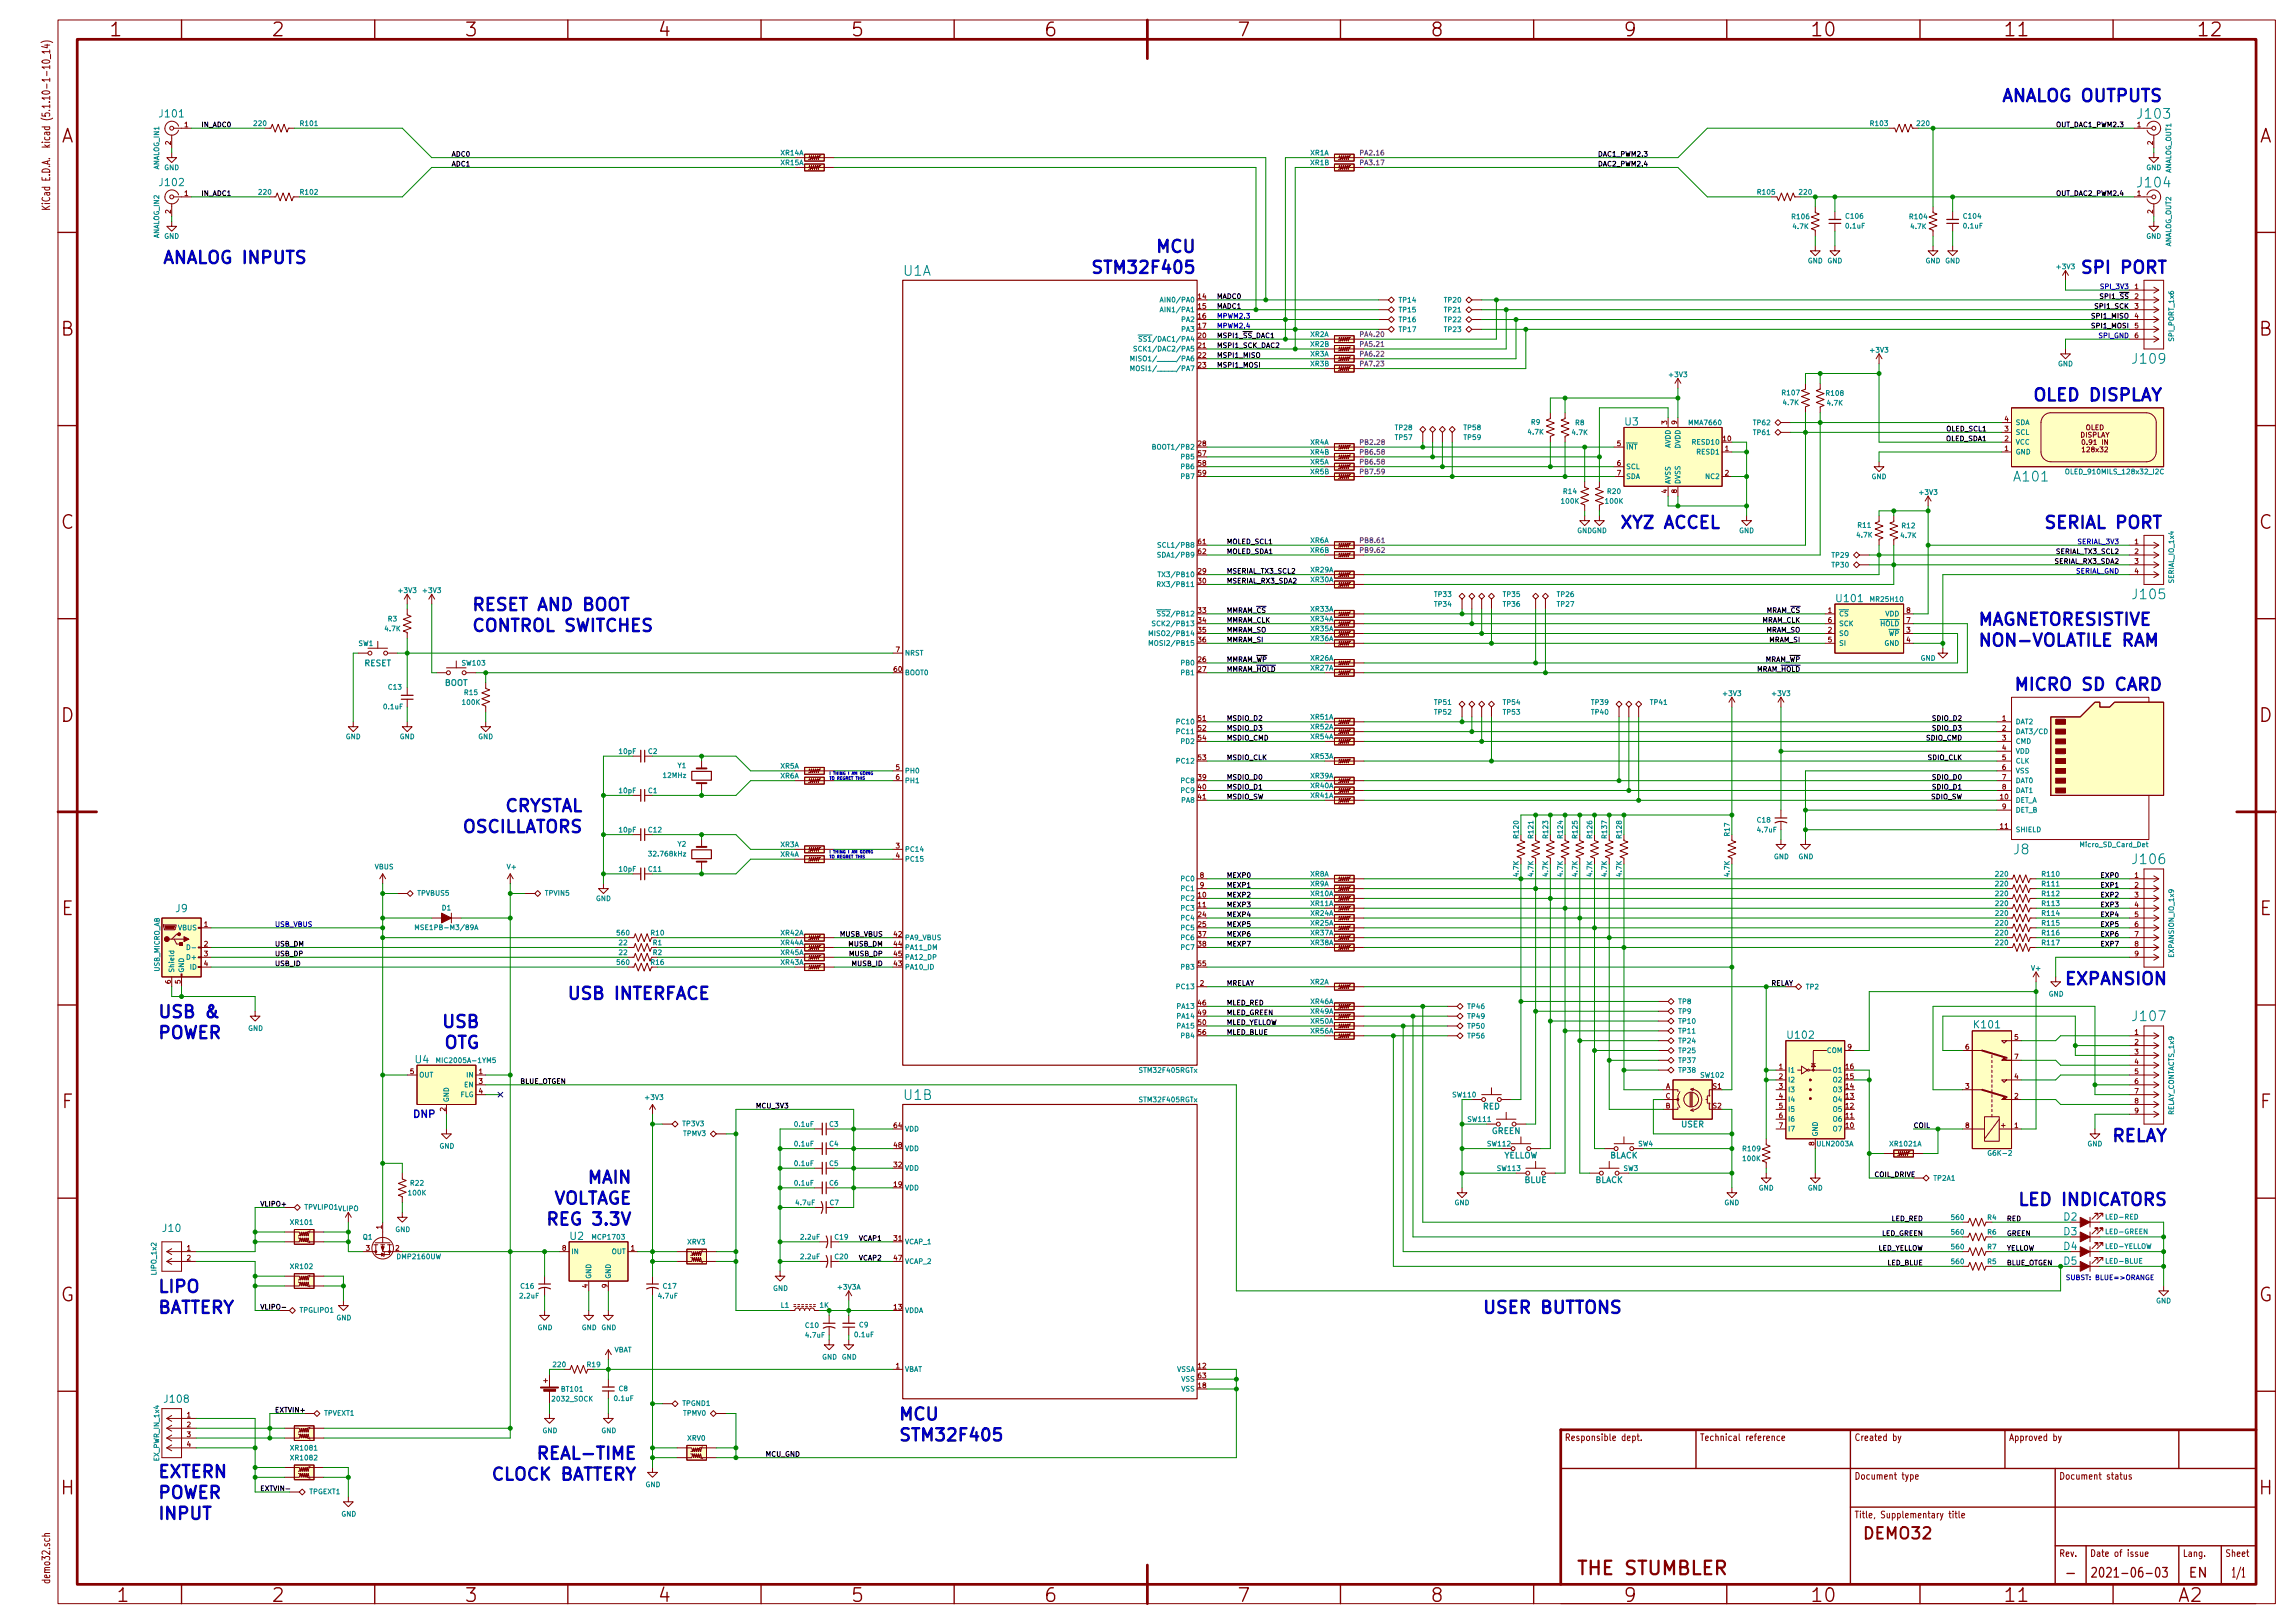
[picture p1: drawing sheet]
<svg xmlns="http://www.w3.org/2000/svg" width="594mm" height="420mm" viewBox="0 0 594 420" stroke-linecap="round" stroke-linejoin="round" font-family="sans-serif">
<defs><g id="words">
<g font-size="4.9" fill="#840000">
<text x="28.7" y="9.4">1</text>
<text x="70.7" y="9.4">2</text>
<text x="120.6" y="9.4">3</text>
<text x="170.7" y="9.4">4</text>
<text x="220.6" y="9.4">5</text>
<text x="270.7" y="9.4">6</text>
<text x="320.6" y="9.4">7</text>
<text x="370.7" y="9.4">8</text>
<text x="420.6" y="9.4">9</text>
<text x="469.3" y="9.4">10</text>
<text x="519.3" y="9.4">11</text>
<text x="569.3" y="9.4">12</text>
<text x="15.7" y="36.9">A</text>
<text x="584.8" y="36.9">A</text>
<text x="15.7" y="86.9">B</text>
<text x="584.8" y="86.9">B</text>
<text x="15.7" y="136.9">C</text>
<text x="584.8" y="136.9">C</text>
<text x="15.7" y="186.9">D</text>
<text x="584.8" y="186.9">D</text>
<text x="15.9" y="236.9">E</text>
<text x="584.9" y="236.9">E</text>
<text x="16" y="286.9">F</text>
<text x="585" y="286.9">F</text>
<text x="15.6" y="336.9">G</text>
<text x="584.6" y="336.9">G</text>
<text x="15.7" y="386.9">H</text>
<text x="584.8" y="386.9">H</text>
<text x="408" y="407.7">THE STUMBLER</text>
<text x="30" y="414.7">1</text>
<text x="70.7" y="414.7">2</text>
<text x="120.6" y="414.7">3</text>
<text x="170.7" y="414.7">4</text>
<text x="220.6" y="414.7">5</text>
<text x="270.7" y="414.7">6</text>
<text x="320.6" y="414.7">7</text>
<text x="370.7" y="414.7">8</text>
<text x="420.6" y="414.7">9</text>
<text x="469.3" y="414.7">10</text>
<text x="519.3" y="414.7">11</text>
<text x="563.9" y="414.7">A2</text>
</g>
<g font-size="4.4" fill="#0000c2">
<text x="518.5" y="26.4">ANALOG OUTPUTS</text>
<text x="299.8" y="65.4">MCU</text>
<text x="41.9" y="68.3">ANALOG INPUTS</text>
<text x="285.5" y="70.8">STM32F405</text>
<text x="540.7" y="70.8">SPI PORT</text>
<text x="527.4" y="103.8">OLED DISPLAY</text>
<text x="419.1" y="136.8">XYZ ACCEL</text>
<text x="530.4" y="136.8">SERIAL PORT</text>
<text x="121.9" y="158.1">RESET AND BOOT</text>
<text x="511.8" y="161.9">MAGNETORESISTIVE</text>
<text x="121.9" y="163.5">CONTROL SWITCHES</text>
<text x="511.8" y="167.3">NON-VOLATILE RAM</text>
<text x="524" y="178.8">MICRO SD CARD</text>
<text x="119.4" y="215.6">OSCILLATORS</text>
<text x="130.3" y="210.2">CRYSTAL</text>
<text x="535.3" y="255">EXPANSION</text>
<text x="40.6" y="263.5">USB &amp;</text>
<text x="148.3" y="258.8">USB INTERFACE</text>
<text x="40.6" y="268.9">POWER</text>
<text x="115.1" y="266.1">USB</text>
<text x="114.9" y="271.5">OTG</text>
<text x="546.4" y="295.6">RELAY</text>
<text x="142.4" y="311.8">VOLTAGE</text>
<text x="152.5" y="306.4">MAIN</text>
<text x="143.9" y="317.2">REG 3.3V</text>
<text x="523.7" y="312.1">LED INDICATORS</text>
<text x="40.6" y="334.6">LIPO</text>
<text x="40.6" y="340">BATTERY</text>
<text x="383.5" y="340">USER BUTTONS</text>
<text x="232.4" y="367.7">MCU</text>
<text x="141" y="377.8">REAL-TIME</text>
<text x="232.4" y="373.1">STM32F405</text>
<text x="40.6" y="382.6">EXTERN</text>
<text x="127.3" y="383.2">CLOCK BATTERY</text>
<text x="40.6" y="388">POWER</text>
<text x="40.6" y="393.4">INPUT</text>
</g>
<text font-size="4.2" fill="#840000" x="482" y="398.5">DEMO32</text>
<g font-size="3.5" fill="#008484">
<text x="553.6" y="30.8">J103</text>
<text x="553.6" y="48.5">J104</text>
<text x="233.9" y="71.4">U1A</text>
<text x="552.3" y="94.2">J109</text>
<text x="521.6" y="124.7">A101</text>
<text x="552.3" y="155.1">J105</text>
<text x="521.3" y="221.2">J8</text>
<text x="552.3" y="223.7">J106</text>
<text x="552.3" y="264.4">J107</text>
<text x="234" y="284.8">U1B</text>
</g>
<g font-size="3.5" fill="#840000">
<text x="535.5" y="408.4">-</text>
<text x="541" y="408.4">2021-06-03</text>
<text x="566.6" y="408.4">EN</text>
<text x="578.3" y="408.4">1/1</text>
</g>
<g font-size="2.8" fill="#840000">
<text x="13" y="45.6" transform="rotate(-90 13 45.6)">KiCad E.D.A. kicad (5.1.10-1-10_14)</text>
<text x="13" y="410.2" transform="rotate(-90 13 410.2)">demo32.sch</text>
</g>
<g font-size="2.7" fill="#008484">
<text x="41.5" y="30.4">J101</text>
<text x="41.5" y="48.2">J102</text>
<text x="420.7" y="110.2">U3</text>
<text x="475.6" y="155.9">U101</text>
<text x="45.5" y="236.1">J9</text>
<text x="462.9" y="268.9">U102</text>
<text x="511.2" y="266.2">K101</text>
<text x="107.5" y="275.3">U4</text>
<text x="534.3" y="316">D2</text>
<text x="42.2" y="318.9">J10</text>
<text x="147.6" y="321">U2</text>
<text x="534.3" y="319.8">D3</text>
<text x="534.3" y="323.6">D4</text>
<text x="534.3" y="327.4">D5</text>
<text x="42.7" y="363.1">J108</text>
</g>
<text font-size="2.7" fill="#0000c2" x="106.7" y="289.4">DNP</text>
<g font-size="2.4" fill="#840000">
<text x="405" y="373">Responsible dept.</text>
<text x="440" y="373">Technical reference</text>
<text x="480" y="373">Created by</text>
<text x="520" y="373">Approved by</text>
<text x="480" y="383">Document type</text>
<text x="533" y="383">Document status</text>
<text x="480" y="393">Title, Supplementary title</text>
<text x="533" y="403">Rev.</text>
<text x="541" y="403">Date of issue</text>
<text x="565" y="403">Lang.</text>
<text x="576" y="403">Sheet</text>
</g>
<g font-size="2.1" fill="#008484">
<text x="94.3" y="172.5">RESET</text>
<text x="115.1" y="177.5">BOOT</text>
<text x="383.8" y="287.2">RED</text>
<text x="386.1" y="293.5">GREEN</text>
<text x="435.2" y="291.8">USER</text>
<text x="389.2" y="299.9">YELLOW</text>
<text x="416.7" y="299.9">BLACK</text>
<text x="394.6" y="306.2">BLUE</text>
<text x="412.9" y="306.2">BLACK</text>
</g>
<g font-size="1.8" fill="#840000">
<text x="47.8" y="32.9">1</text>
<text x="553.2" y="32.9">1</text>
<text x="44.2" y="37.5" transform="rotate(-90 44.2 37.5)">2</text>
<text x="557.3" y="37.5" transform="rotate(-90 557.3 37.5)">2</text>
<text x="47.8" y="50.7">1</text>
<text x="553.2" y="50.7">1</text>
<text x="44.2" y="55.3" transform="rotate(-90 44.2 55.3)">2</text>
<text x="557.3" y="55.3" transform="rotate(-90 557.3 55.3)">2</text>
<text x="310.2" y="77.4">14</text>
<text x="552.6" y="74.8">1</text>
<text x="552.6" y="77.4">2</text>
<text x="310.2" y="79.9">15</text>
<text x="310.2" y="82.5">16</text>
<text x="552.6" y="79.9">3</text>
<text x="552.6" y="82.5">4</text>
<text x="310.2" y="85">17</text>
<text x="310.2" y="87.5">20</text>
<text x="552.6" y="85">5</text>
<text x="552.6" y="87.5">6</text>
<text x="310.2" y="90.1">21</text>
<text x="310.2" y="92.6">22</text>
<text x="310.2" y="95.2">23</text>
<text x="431.5" y="109.9" transform="rotate(-90 431.5 109.9)">3</text>
<text x="434.1" y="109.9" transform="rotate(-90 434.1 109.9)">9</text>
<text x="518.9" y="111.7">3</text>
<text x="518.9" y="109.1">4</text>
<text x="538.5" y="113.3">DISPLAY</text>
<text x="539.9" y="111.3">OLED</text>
<text x="310.2" y="115.5">28</text>
<text x="310.2" y="118">57</text>
<text x="418.6" y="115.5">5</text>
<text x="446.1" y="114.2">10</text>
<text x="446.6" y="116.8">1</text>
<text x="518.9" y="116.8">1</text>
<text x="518.9" y="114.2">2</text>
<text x="539.3" y="117.1">128x32</text>
<text x="539.4" y="115.2">0.91 IN</text>
<text x="310.2" y="120.6">58</text>
<text x="310.2" y="123.1">59</text>
<text x="418.6" y="120.6">6</text>
<text x="418.6" y="123.1">7</text>
<text x="446.6" y="123.1">2</text>
<text x="431.5" y="127.7" transform="rotate(-90 431.5 127.7)">4</text>
<text x="434.1" y="127.7" transform="rotate(-90 434.1 127.7)">8</text>
<text x="310.2" y="140.9">61</text>
<text x="310.2" y="143.4">62</text>
<text x="552.6" y="140.9">1</text>
<text x="552.6" y="143.4">2</text>
<text x="310.2" y="148.5">29</text>
<text x="552.6" y="146">3</text>
<text x="552.6" y="148.5">4</text>
<text x="310.2" y="151">30</text>
<text x="310.2" y="158.7">33</text>
<text x="310.2" y="161.2">34</text>
<text x="473.2" y="158.7">1</text>
<text x="473.2" y="161.2">6</text>
<text x="493.5" y="161.2">7</text>
<text x="493.5" y="158.7">8</text>
<text x="310.2" y="163.7">35</text>
<text x="310.2" y="166.3">36</text>
<text x="473.2" y="163.7">2</text>
<text x="473.2" y="166.3">5</text>
<text x="493.5" y="163.7">3</text>
<text x="493.5" y="166.3">4</text>
<text x="231.4" y="173.9">60</text>
<text x="231.9" y="168.8">7</text>
<text x="310.2" y="171.4">26</text>
<text x="310.2" y="173.9">27</text>
<text x="310.2" y="186.6">51</text>
<text x="310.2" y="189.1">52</text>
<text x="310.2" y="191.7">54</text>
<text x="518.3" y="186.6">1</text>
<text x="518.3" y="189.1">2</text>
<text x="518.3" y="191.7">3</text>
<text x="310.2" y="196.8">53</text>
<text x="518.3" y="194.2">4</text>
<text x="518.3" y="196.8">5</text>
<text x="231.9" y="199.3">5</text>
<text x="231.9" y="201.8">6</text>
<text x="310.2" y="201.8">39</text>
<text x="518.3" y="199.3">6</text>
<text x="518.3" y="201.8">7</text>
<text x="310.2" y="204.4">40</text>
<text x="310.2" y="206.9">41</text>
<text x="517.8" y="206.9">10</text>
<text x="518.3" y="204.4">8</text>
<text x="518.3" y="209.5">9</text>
<text x="517.8" y="214.5">11</text>
<text x="231.9" y="219.6">3</text>
<text x="231.9" y="222.2">4</text>
<text x="310.7" y="227.2">8</text>
<text x="552.6" y="227.2">1</text>
<text x="310.2" y="232.3">10</text>
<text x="310.7" y="229.8">9</text>
<text x="552.6" y="229.8">2</text>
<text x="552.6" y="232.3">3</text>
<text x="52.9" y="239.9">1</text>
<text x="310.2" y="234.9">11</text>
<text x="310.2" y="237.4">24</text>
<text x="310.2" y="239.9">25</text>
<text x="552.6" y="234.9">4</text>
<text x="552.6" y="237.4">5</text>
<text x="552.6" y="239.9">6</text>
<text x="52.9" y="245">2</text>
<text x="231.4" y="242.5">42</text>
<text x="231.4" y="245">44</text>
<text x="310.2" y="242.5">37</text>
<text x="310.2" y="245">38</text>
<text x="552.6" y="242.5">7</text>
<text x="552.6" y="245">8</text>
<text x="52.9" y="247.6">3</text>
<text x="52.9" y="250.1">4</text>
<text x="231.4" y="250.1">43</text>
<text x="231.4" y="247.6">45</text>
<text x="310.2" y="250.1">55</text>
<text x="552.6" y="247.6">9</text>
<text x="44.2" y="254.7" transform="rotate(-90 44.2 254.7)">6</text>
<text x="46.7" y="254.7" transform="rotate(-90 46.7 254.7)">5</text>
<text x="310.7" y="255.2">2</text>
<text x="310.2" y="260.3">46</text>
<text x="310.2" y="262.8">49</text>
<text x="310.2" y="265.3">50</text>
<text x="310.2" y="267.9">56</text>
<text x="521.5" y="269.2">5</text>
<text x="552.6" y="267.9">1</text>
<text x="478.3" y="271.7">9</text>
<text x="508.8" y="271.7">6</text>
<text x="521.5" y="274.2">7</text>
<text x="552.6" y="270.4">2</text>
<text x="552.6" y="273">3</text>
<text x="552.6" y="275.5">4</text>
<text x="106.2" y="278">5</text>
<text x="124" y="278">1</text>
<text x="124" y="280.6">3</text>
<text x="431.2" y="281.9">A</text>
<text x="443.4" y="281.9">S1</text>
<text x="460.5" y="276.8">1</text>
<text x="460.5" y="279.3">2</text>
<text x="460.5" y="281.9">3</text>
<text x="477.8" y="281.9">14</text>
<text x="477.8" y="279.3">15</text>
<text x="477.8" y="276.8">16</text>
<text x="508.8" y="281.9">3</text>
<text x="521.5" y="279.3">4</text>
<text x="552.6" y="278">5</text>
<text x="552.6" y="280.6">6</text>
<text x="115.3" y="287.7" transform="rotate(-90 115.3 287.7)">2</text>
<text x="124" y="283.1">4</text>
<text x="431.2" y="286.9">B</text>
<text x="431.2" y="284.4">C</text>
<text x="443.4" y="286.9">S2</text>
<text x="460.5" y="284.4">4</text>
<text x="460.5" y="286.9">5</text>
<text x="477.8" y="286.9">12</text>
<text x="477.8" y="284.4">13</text>
<text x="521.5" y="284.4">2</text>
<text x="552.6" y="283.1">7</text>
<text x="552.6" y="285.7">8</text>
<text x="231.4" y="292">64</text>
<text x="460.5" y="289.5">6</text>
<text x="460.5" y="292">7</text>
<text x="477.8" y="292">10</text>
<text x="477.8" y="289.5">11</text>
<text x="508.8" y="292">8</text>
<text x="519.1" y="291.9" transform="rotate(-90 519.1 291.9)">+</text>
<text x="521.5" y="292">1</text>
<text x="552.6" y="288.2">9</text>
<text x="231.4" y="297.1">48</text>
<text x="469.6" y="296.6" transform="rotate(-90 469.6 296.6)">8</text>
<text x="231.4" y="302.2">32</text>
<text x="231.4" y="307.3">19</text>
<text x="48.4" y="323.8">1</text>
<text x="94.8" y="323.8">3</text>
<text x="98.8" y="318.2" transform="rotate(-90 98.8 318.2)">1</text>
<text x="102.4" y="323.8">2</text>
<text x="145.6" y="323.8">8</text>
<text x="163.3" y="323.8">1</text>
<text x="231.4" y="321.2">31</text>
<text x="48.4" y="326.3">2</text>
<text x="231.4" y="326.3">47</text>
<text x="152.1" y="333.4" transform="rotate(-90 152.1 333.4)">4</text>
<text x="157.2" y="333.4" transform="rotate(-90 157.2 333.4)">9</text>
<text x="231.4" y="339">13</text>
<text x="231.9" y="354.2">1</text>
<text x="310.2" y="354.2">12</text>
<text x="310.2" y="359.3">18</text>
<text x="310.2" y="356.8">63</text>
<text x="48.4" y="366.9">1</text>
<text x="48.4" y="369.5">2</text>
<text x="48.4" y="372">3</text>
<text x="48.4" y="374.6">4</text>
</g>
<g font-size="1.8">
<text x="52.1" y="32.9">IN_ADC0</text>
<text x="532.6" y="32.9">OUT_DAC1_PWM2.3</text>
<text x="116.8" y="40.6">ADC0</text>
<text x="414.1" y="40.6">DAC1_PWM2.3</text>
<text x="116.8" y="43.1">ADC1</text>
<text x="414.1" y="43.1">DAC2_PWM2.4</text>
<text x="52.1" y="50.7">IN_ADC1</text>
<text x="532.6" y="50.7">OUT_DAC2_PWM2.4</text>
<text x="315" y="77.4">MADC0</text>
<text x="544" y="77.4">SPI1_SS</text>
<text x="315" y="79.9">MADC1</text>
<text x="541.8" y="82.5">SPI1_MISO</text>
<text x="542.6" y="79.9">SPI1_SCK</text>
<text x="315" y="87.5">MSPI1_SS_DAC1</text>
<text x="541.8" y="85">SPI1_MOSI</text>
<text x="315" y="95.2">MSPI1_MOSI</text>
<text x="315" y="90.1">MSPI1_SCK_DAC2</text>
<text x="315" y="92.6">MSPI1_MISO</text>
<text x="503.9" y="111.7">OLED_SCL1</text>
<text x="503.7" y="114.2">OLED_SDA1</text>
<text x="317.5" y="140.9">MOLED_SCL1</text>
<text x="317.5" y="143.4">MOLED_SDA1</text>
<text x="532.4" y="143.4">SERIAL_TX3_SCL2</text>
<text x="317.5" y="148.5">MSERIAL_TX3_SCL2</text>
<text x="532" y="146">SERIAL_RX3_SDA2</text>
<text x="317.5" y="151">MSERIAL_RX3_SDA2</text>
<text x="317.5" y="161.2">MMRAM_CLK</text>
<text x="317.5" y="158.7">MMRAM_CS</text>
<text x="456" y="161.2">MRAM_CLK</text>
<text x="457.1" y="158.7">MRAM_CS</text>
<text x="317.5" y="163.7">MMRAM_SO</text>
<text x="317.5" y="166.3">MMRAM_SI</text>
<text x="457" y="163.7">MRAM_SO</text>
<text x="457.9" y="166.3">MRAM_SI</text>
<text x="317.5" y="171.4">MMRAM_WP</text>
<text x="317.5" y="173.9">MMRAM_HOLD</text>
<text x="454.6" y="173.9">MRAM_HOLD</text>
<text x="456.8" y="171.4">MRAM_WP</text>
<text x="317.5" y="191.7">MSDIO_CMD</text>
<text x="317.5" y="189.1">MSDIO_D3</text>
<text x="317.5" y="186.6">MSDIO_D2</text>
<text x="498.7" y="191.7">SDIO_CMD</text>
<text x="500.4" y="186.6">SDIO_D2</text>
<text x="500.4" y="189.1">SDIO_D3</text>
<text x="317.5" y="196.8">MSDIO_CLK</text>
<text x="499.1" y="196.8">SDIO_CLK</text>
<text x="317.5" y="201.8">MSDIO_D0</text>
<text x="500.4" y="201.8">SDIO_D0</text>
<text x="317.5" y="206.9">MSDIO_SW</text>
<text x="317.5" y="204.4">MSDIO_D1</text>
<text x="499.8" y="206.9">SDIO_SW</text>
<text x="500.4" y="204.4">SDIO_D1</text>
<text x="317.5" y="227.2">MEXP0</text>
<text x="544.1" y="227.2">EXP0</text>
<text x="317.5" y="229.8">MEXP1</text>
<text x="317.5" y="232.3">MEXP2</text>
<text x="544.1" y="229.8">EXP1</text>
<text x="544.1" y="232.3">EXP2</text>
<text x="317.5" y="234.9">MEXP3</text>
<text x="317.5" y="237.4">MEXP4</text>
<text x="317.5" y="239.9">MEXP5</text>
<text x="544.1" y="234.9">EXP3</text>
<text x="544.1" y="237.4">EXP4</text>
<text x="544.1" y="239.9">EXP5</text>
<text x="71.1" y="245">USB_DM</text>
<text x="217.5" y="242.5">MUSB_VBUS</text>
<text x="219.7" y="245">MUSB_DM</text>
<text x="317.5" y="242.5">MEXP6</text>
<text x="317.5" y="245">MEXP7</text>
<text x="544.1" y="242.5">EXP6</text>
<text x="544.1" y="245">EXP7</text>
<text x="71.1" y="250.1">USB_ID</text>
<text x="71.1" y="247.6">USB_DP</text>
<text x="220" y="247.6">MUSB_DP</text>
<text x="220.6" y="250.1">MUSB_ID</text>
<text x="317.5" y="255.2">MRELAY</text>
<text x="458.5" y="255.2">RELAY</text>
<text x="317.5" y="260.3">MLED_RED</text>
<text x="317.5" y="262.8">MLED_GREEN</text>
<text x="317.5" y="265.3">MLED_YELLOW</text>
<text x="317.5" y="267.9">MLED_BLUE</text>
<text x="134.6" y="280.6">BLUE_OTGEN</text>
<text x="195.6" y="286.9">MCU_3V3</text>
<text x="495.3" y="292">COIL</text>
<text x="485.1" y="304.7">COIL_DRIVE</text>
<text x="67.3" y="312.3">VLIPO+</text>
<text x="489.6" y="316.1">LED_RED</text>
<text x="519.4" y="316.1">RED</text>
<text x="222.2" y="321.2">VCAP1</text>
<text x="485.7" y="323.8">LED_YELLOW</text>
<text x="487" y="320">LED_GREEN</text>
<text x="519.4" y="320">GREEN</text>
<text x="519.4" y="323.8">YELLOW</text>
<text x="222.2" y="326.3">VCAP2</text>
<text x="488.5" y="327.6">LED_BLUE</text>
<text x="519.4" y="327.6">BLUE_OTGEN</text>
<text x="67.3" y="339">VLIPO-</text>
<text x="71.1" y="365.7">EXTVIN+</text>
<text x="198.1" y="377.1">MCU_GND</text>
<text x="67.3" y="386">EXTVIN-</text>
</g>
<g font-size="1.8" fill="#008484">
<text x="65.8" y="32.6">220</text>
<text x="77.9" y="32.6">R101</text>
<text x="484.3" y="32.6">R103</text>
<text x="496.3" y="32.6">220</text>
<text x="202.2" y="40.2">XR14A</text>
<text x="339.2" y="40.2">XR1A</text>
<text x="41.2" y="43.9" transform="rotate(-90 41.2 43.9)">ANALOG_IN1</text>
<text x="42.5" y="44">GND</text>
<text x="202.2" y="42.8">XR15A</text>
<text x="339.3" y="42.8">XR1B</text>
<text x="555.6" y="44">GND</text>
<text x="562" y="44.9" transform="rotate(-90 562 44.9)">ANALOG_OUT1</text>
<text x="67.1" y="50.4">220</text>
<text x="77.9" y="50.4">R102</text>
<text x="455.1" y="50.4">R105</text>
<text x="465.9" y="50.4">220</text>
<text x="464" y="56.7">R106</text>
<text x="464.2" y="59.3">4.7K</text>
<text x="477.9" y="59.1">0.1uF</text>
<text x="477.9" y="56.6">C106</text>
<text x="494.5" y="56.7">R104</text>
<text x="494.7" y="59.3">4.7K</text>
<text x="508.4" y="59.1">0.1uF</text>
<text x="508.4" y="56.6">C104</text>
<text x="41.2" y="61.7" transform="rotate(-90 41.2 61.7)">ANALOG_IN2</text>
<text x="42.5" y="61.8">GND</text>
<text x="555.6" y="61.8">GND</text>
<text x="562" y="64" transform="rotate(-90 562 64)">ANALOG_OUT2</text>
<text x="467.9" y="68.2">GND GND</text>
<text x="498.4" y="68.2">GND GND</text>
<text x="532.6" y="69.7">+3V3</text>
<text x="301.4" y="78.3">AIN0/PA0</text>
<text x="301.4" y="80.8">AIN1/PA1</text>
<text x="305.9" y="83.4">PA2</text>
<text x="362.2" y="80.9">TP15</text>
<text x="362.2" y="78.3">TP14</text>
<text x="362.2" y="83.4">TP16</text>
<text x="373.9" y="80.9">TP21</text>
<text x="373.9" y="78.3">TP20</text>
<text x="373.9" y="83.4">TP22</text>
<text x="296.8" y="88.4">SS1/DAC1/PA4</text>
<text x="305.9" y="85.9">PA3</text>
<text x="339.2" y="87.2">XR2A</text>
<text x="339.3" y="89.8">XR2B</text>
<text x="362.2" y="85.9">TP17</text>
<text x="373.9" y="85.9">TP23</text>
<text x="562.7" y="88.2" transform="rotate(-90 562.7 88.2)">SPI_PORT_1x6</text>
<text x="294.5" y="93.5">MISO1/_____/PA6</text>
<text x="295.4" y="91">SCK1/DAC2/PA5</text>
<text x="339.2" y="92.3">XR3A</text>
<text x="339.3" y="94.8">XR3B</text>
<text x="484.3" y="91.3">+3V3</text>
<text x="532.7" y="94.8">GND</text>
<text x="294.5" y="96.1">MOSI1/_____/PA7</text>
<text x="432.3" y="97.6">+3V3</text>
<text x="461.4" y="102.3">R107</text>
<text x="461.7" y="104.9">4.7K</text>
<text x="472.8" y="102.5">R108</text>
<text x="473.1" y="105">4.7K</text>
<text x="361.2" y="113.9">TP57</text>
<text x="361.2" y="111.3">TP28</text>
<text x="379" y="113.9">TP59</text>
<text x="379" y="111.3">TP58</text>
<text x="395.7" y="112.5">4.7K</text>
<text x="396.4" y="109.9">R9</text>
<text x="407.1" y="112.6">4.7K</text>
<text x="407.8" y="110.1">R8</text>
<text x="437.3" y="110.1">MMA7660</text>
<text x="453.9" y="112.6">TP61</text>
<text x="453.9" y="110.1">TP62</text>
<text x="521.7" y="112.6">SCL</text>
<text x="521.7" y="110">SDA</text>
<text x="299.3" y="116.4">BOOT1/PB2</text>
<text x="305.9" y="118.9">PB5</text>
<text x="339.2" y="115.2">XR4A</text>
<text x="339.3" y="117.7">XR4B</text>
<text x="420.9" y="116.4">INT</text>
<text x="432.4" y="116.2" transform="rotate(-90 432.4 116.2)">AVDD</text>
<text x="435" y="116.2" transform="rotate(-90 435 116.2)">DVDD</text>
<text x="438.4" y="115.1">RESD10</text>
<text x="439.4" y="117.6">RESD1</text>
<text x="521.7" y="117.6">GND</text>
<text x="521.7" y="115.1">VCC</text>
<text x="305.9" y="121.5">PB6</text>
<text x="305.9" y="124">PB7</text>
<text x="339.2" y="120.2">XR5A</text>
<text x="339.3" y="122.8">XR5B</text>
<text x="420.9" y="121.5">SCL</text>
<text x="420.9" y="124">SDA</text>
<text x="432.4" y="125.4" transform="rotate(-90 432.4 125.4)">AVSS</text>
<text x="435" y="125.4" transform="rotate(-90 435 125.4)">DVSS</text>
<text x="441.7" y="124">NC2</text>
<text x="484.5" y="124">GND</text>
<text x="535.5" y="122.8">OLED_910MILS_128x32_I2C</text>
<text x="404.3" y="130.4">100K</text>
<text x="404.8" y="127.9">R14</text>
<text x="415.7" y="130.4">100K</text>
<text x="416.2" y="127.9">R20</text>
<text x="497" y="128.1">+3V3</text>
<text x="481" y="136.6">R11</text>
<text x="492.4" y="136.7">R12</text>
<text x="300.9" y="141.8">SCL1/PB8</text>
<text x="339.2" y="140.6">XR6A</text>
<text x="339.3" y="143.1">XR6B</text>
<text x="408.3" y="138">GNDGND</text>
<text x="450.2" y="138">GND</text>
<text x="480.7" y="139.2">4.7K</text>
<text x="492.2" y="139.3">4.7K</text>
<text x="300.7" y="144.3">SDA1/PB9</text>
<text x="301.2" y="149.4">TX3/PB10</text>
<text x="339.3" y="148.2">XR29A</text>
<text x="474.3" y="146.9">TP30</text>
<text x="474.3" y="144.4">TP29</text>
<text x="103.3" y="153.5">+3V3</text>
<text x="109.7" y="153.5">+3V3</text>
<text x="301" y="151.9">RX3/PB11</text>
<text x="339.3" y="150.7">XR30A</text>
<text x="371.4" y="154.5">TP33</text>
<text x="389.2" y="154.5">TP35</text>
<text x="403.1" y="154.5">TP26</text>
<text x="484.4" y="155.8">MR25H10</text>
<text x="562.7" y="150.9" transform="rotate(-90 562.7 150.9)">SERIAL_IO_1x4</text>
<text x="100.5" y="160.9">R3</text>
<text x="301.1" y="159.6">SS2/PB12</text>
<text x="339.3" y="160.9">XR34A</text>
<text x="339.3" y="158.3">XR33A</text>
<text x="371.4" y="157.1">TP34</text>
<text x="389.2" y="157.1">TP36</text>
<text x="403.1" y="157.1">TP27</text>
<text x="476" y="159.6">CS</text>
<text x="488" y="159.6">VDD</text>
<text x="92.8" y="167.2">SW1</text>
<text x="99.7" y="163.4">4.7K</text>
<text x="299" y="164.6">MISO2/PB14</text>
<text x="299" y="167.2">MOSI2/PB15</text>
<text x="299.7" y="162.1">SCK2/PB13</text>
<text x="339.3" y="166">XR36A</text>
<text x="339.3" y="163.4">XR35A</text>
<text x="476" y="164.6">SO</text>
<text x="476" y="167.2">SI</text>
<text x="476" y="162.1">SCK</text>
<text x="486.7" y="162.1">HOLD</text>
<text x="487.8" y="167.2">GND</text>
<text x="488.9" y="164.6">WP</text>
<text x="119.7" y="172.3">SW103</text>
<text x="234.2" y="169.7">NRST</text>
<text x="305.9" y="172.3">PB0</text>
<text x="339.3" y="173.6">XR27A</text>
<text x="339.3" y="171">XR26A</text>
<text x="497.2" y="171">GND</text>
<text x="100.6" y="178.5">C13</text>
<text x="120.3" y="179.9">R15</text>
<text x="234.2" y="174.8">BOOT0</text>
<text x="305.9" y="174.8">PB1</text>
<text x="99.4" y="183.6">0.1uF</text>
<text x="119.8" y="182.5">100K</text>
<text x="371.4" y="185">TP52</text>
<text x="371.4" y="182.5">TP51</text>
<text x="389.2" y="185">TP53</text>
<text x="389.2" y="182.5">TP54</text>
<text x="412" y="185">TP40</text>
<text x="412" y="182.5">TP39</text>
<text x="427.3" y="182.5">TP41</text>
<text x="446.2" y="180.2">+3V3</text>
<text x="458.9" y="180.2">+3V3</text>
<text x="89.5" y="191.4">GND</text>
<text x="103.5" y="191.4">GND</text>
<text x="123.8" y="191.4">GND</text>
<text x="305" y="187.5">PC10</text>
<text x="305" y="190">PC11</text>
<text x="339.3" y="191.4">XR54A</text>
<text x="339.3" y="188.8">XR52A</text>
<text x="339.3" y="186.3">XR51A</text>
<text x="521.7" y="187.5">DAT2</text>
<text x="521.7" y="190">DAT3/CD</text>
<text x="160.4" y="195.2">10pF</text>
<text x="167.8" y="195.2">C2</text>
<text x="305" y="197.7">PC12</text>
<text x="305.9" y="192.6">PD2</text>
<text x="339.3" y="196.4">XR53A</text>
<text x="521.7" y="192.6">CMD</text>
<text x="521.7" y="195.1">VDD</text>
<text x="521.7" y="197.7">CLK</text>
<text x="171.8" y="201.4">12MHz</text>
<text x="175.5" y="198.8">Y1</text>
<text x="202" y="201.5">XR6A</text>
<text x="202" y="199">XR5A</text>
<text x="234.2" y="200.2">PH0</text>
<text x="234.2" y="202.7">PH1</text>
<text x="305.9" y="202.7">PC8</text>
<text x="339.3" y="201.5">XR39A</text>
<text x="521.7" y="200.2">VSS</text>
<text x="521.7" y="202.7">DAT0</text>
<text x="160.4" y="205.3">10pF</text>
<text x="167.8" y="205.3">C1</text>
<text x="305.9" y="205.3">PC9</text>
<text x="305.9" y="207.8">PA8</text>
<text x="339.3" y="206.6">XR41A</text>
<text x="339.3" y="204.1">XR40A</text>
<text x="521.7" y="207.8">DET_A</text>
<text x="521.7" y="205.3">DAT1</text>
<text x="160.4" y="215.5">10pF</text>
<text x="167.9" y="215.5">C12</text>
<text x="454.9" y="212.9">C18</text>
<text x="455" y="215.5">4.7uF</text>
<text x="521.7" y="215.4">SHIELD</text>
<text x="521.7" y="210.4">DET_B</text>
<text x="168.4" y="221.7">32.768kHz</text>
<text x="175.5" y="219.2">Y2</text>
<text x="202" y="221.8">XR4A</text>
<text x="202" y="219.3">XR3A</text>
<text x="234.2" y="220.5">PC14</text>
<text x="393.1" y="216.9" transform="rotate(-90 393.1 216.9)">R120</text>
<text x="396.9" y="216.9" transform="rotate(-90 396.9 216.9)">R121</text>
<text x="400.7" y="216.9" transform="rotate(-90 400.7 216.9)">R123</text>
<text x="404.5" y="216.9" transform="rotate(-90 404.5 216.9)">R124</text>
<text x="408.4" y="216.9" transform="rotate(-90 408.4 216.9)">R125</text>
<text x="412.2" y="216.9" transform="rotate(-90 412.2 216.9)">R126</text>
<text x="416" y="216.9" transform="rotate(-90 416 216.9)">R137</text>
<text x="419.8" y="216.9" transform="rotate(-90 419.8 216.9)">R128</text>
<text x="447.7" y="216.4" transform="rotate(-90 447.7 216.4)">R17</text>
<text x="538.7" y="219.3">Micro_SD_Card_Det</text>
<text x="97" y="225.1">VBUS</text>
<text x="131.4" y="225.1">V+</text>
<text x="160.4" y="225.6">10pF</text>
<text x="167.9" y="225.6">C11</text>
<text x="234.2" y="223.1">PC15</text>
<text x="339.2" y="226.9">XR8A</text>
<text x="393.1" y="226.8" transform="rotate(-90 393.1 226.8)">4.7K</text>
<text x="396.9" y="226.8" transform="rotate(-90 396.9 226.8)">4.7K</text>
<text x="400.7" y="226.8" transform="rotate(-90 400.7 226.8)">4.7K</text>
<text x="404.5" y="226.8" transform="rotate(-90 404.5 226.8)">4.7K</text>
<text x="408.4" y="226.8" transform="rotate(-90 408.4 226.8)">4.7K</text>
<text x="412.2" y="226.8" transform="rotate(-90 412.2 226.8)">4.7K</text>
<text x="416" y="226.8" transform="rotate(-90 416 226.8)">4.7K</text>
<text x="419.8" y="226.8" transform="rotate(-90 419.8 226.8)">4.7K</text>
<text x="447.7" y="226.8" transform="rotate(-90 447.7 226.8)">4.7K</text>
<text x="459.2" y="222.4">GND</text>
<text x="465.5" y="222.4">GND</text>
<text x="516.7" y="226.9">220</text>
<text x="528.7" y="226.9">R110</text>
<text x="108.1" y="231.9">TPVBUS5</text>
<text x="141.2" y="231.9">TPVIN5</text>
<text x="154.3" y="233.3">GND</text>
<text x="305.9" y="233.2">PC2</text>
<text x="305.9" y="228.1">PC0</text>
<text x="305.9" y="230.7">PC1</text>
<text x="339.2" y="229.5">XR9A</text>
<text x="339.3" y="232">XR10A</text>
<text x="516.7" y="232">220</text>
<text x="516.7" y="229.5">220</text>
<text x="528.7" y="232">R112</text>
<text x="528.7" y="229.5">R111</text>
<text x="114.5" y="235.7">D1</text>
<text x="305.9" y="235.8">PC3</text>
<text x="305.9" y="238.3">PC4</text>
<text x="339.3" y="239.6">XR25A</text>
<text x="339.3" y="237.1">XR24A</text>
<text x="339.3" y="234.5">XR11A</text>
<text x="516.7" y="239.6">220</text>
<text x="516.7" y="237.1">220</text>
<text x="516.7" y="234.5">220</text>
<text x="528.7" y="239.6">R115</text>
<text x="528.7" y="237.1">R114</text>
<text x="528.7" y="234.5">R113</text>
<text x="46.2" y="240.8">VBUS</text>
<text x="108.5" y="240.8">MSE1PB-M3/89A</text>
<text x="159.8" y="242.2">560</text>
<text x="160.3" y="244.7">22</text>
<text x="168.6" y="242.2">R10</text>
<text x="169.1" y="244.7">R1</text>
<text x="202.2" y="244.7">XR44A</text>
<text x="202.2" y="242.2">XR42A</text>
<text x="234.2" y="243.4">PA9_VBUS</text>
<text x="234.2" y="245.9">PA11_DM</text>
<text x="305.9" y="240.8">PC5</text>
<text x="305.9" y="243.4">PC6</text>
<text x="305.9" y="245.9">PC7</text>
<text x="339.3" y="244.7">XR38A</text>
<text x="339.3" y="242.2">XR37A</text>
<text x="516.7" y="244.7">220</text>
<text x="516.7" y="242.2">220</text>
<text x="528.7" y="244.7">R117</text>
<text x="528.7" y="242.2">R116</text>
<text x="41.3" y="251.6" transform="rotate(-90 41.3 251.6)">USB_MICRO_AB</text>
<text x="45.1" y="251.9" transform="rotate(-90 45.1 251.9)">Shield</text>
<text x="47.6" y="251.9" transform="rotate(-90 47.6 251.9)">GND</text>
<text x="48.7" y="248.5">D+</text>
<text x="49.3" y="251">ID</text>
<text x="159.8" y="249.8">560</text>
<text x="160.3" y="247.2">22</text>
<text x="168.6" y="249.8">R16</text>
<text x="169.1" y="247.2">R2</text>
<text x="202.2" y="249.8">XR43A</text>
<text x="202.2" y="247.2">XR45A</text>
<text x="234.2" y="251">PA10_ID</text>
<text x="234.2" y="248.5">PA12_DP</text>
<text x="305.9" y="251">PB3</text>
<text x="526" y="251.3">V+</text>
<text x="562.7" y="247.6" transform="rotate(-90 562.7 247.6)">EXPANSION_IO_1x9</text>
<text x="305" y="256.1">PC13</text>
<text x="339.2" y="254.9">XR2A</text>
<text x="467.5" y="256.1">TP2</text>
<text x="530.3" y="258">GND</text>
<text x="305" y="261.2">PA13</text>
<text x="305" y="263.7">PA14</text>
<text x="339.3" y="262.5">XR49A</text>
<text x="339.3" y="259.9">XR46A</text>
<text x="380" y="263.7">TP49</text>
<text x="380" y="261.2">TP46</text>
<text x="434.5" y="262.5">TP9</text>
<text x="434.5" y="259.9">TP8</text>
<text x="64.2" y="266.9">GND</text>
<text x="305" y="266.2">PA15</text>
<text x="305.9" y="268.8">PB4</text>
<text x="339.3" y="267.6">XR56A</text>
<text x="339.3" y="265">XR50A</text>
<text x="380" y="266.3">TP50</text>
<text x="380" y="268.8">TP56</text>
<text x="434.6" y="267.6">TP11</text>
<text x="434.6" y="265">TP10</text>
<text x="113.8" y="275.2">MIC2005A-1YM5</text>
<text x="434.6" y="275.2">TP37</text>
<text x="434.6" y="272.6">TP25</text>
<text x="434.6" y="270.1">TP24</text>
<text x="472.9" y="272.6">COM</text>
<text x="108.5" y="278.9">OUT</text>
<text x="120.2" y="281.5">EN</text>
<text x="120.9" y="278.9">IN</text>
<text x="295.1" y="277.7">STM32F405RGTx</text>
<text x="434.6" y="277.7">TP38</text>
<text x="440.3" y="279">SW102</text>
<text x="462.8" y="277.7">I1</text>
<text x="462.8" y="280.2">I2</text>
<text x="474.6" y="280.2">O2</text>
<text x="474.6" y="277.7">O1</text>
<text x="116.2" y="285.4" transform="rotate(-90 116.2 285.4)">GND</text>
<text x="119.2" y="284">FLG</text>
<text x="167.2" y="284.8">+3V3</text>
<text x="295.1" y="285.3">STM32F405RGTx</text>
<text x="462.8" y="282.7">I3</text>
<text x="462.8" y="285.3">I4</text>
<text x="462.8" y="287.8">I5</text>
<text x="474.6" y="287.8">O5</text>
<text x="474.6" y="285.3">O4</text>
<text x="474.6" y="282.7">O3</text>
<text x="176.8" y="291.6">TP3V3</text>
<text x="205.8" y="291.7">0.1uF</text>
<text x="214.7" y="291.7">C3</text>
<text x="234.2" y="292.9">VDD</text>
<text x="380.1" y="290.4">SW111</text>
<text x="462.8" y="290.4">I6</text>
<text x="462.8" y="292.9">I7</text>
<text x="474.6" y="292.9">O7</text>
<text x="474.6" y="290.4">O6</text>
<text x="562.7" y="288.8" transform="rotate(-90 562.7 288.8)">RELAY_CONTACTS_1x9</text>
<text x="113.7" y="297.3">GND</text>
<text x="176.9" y="294.1">TPMV3</text>
<text x="205.8" y="296.8">0.1uF</text>
<text x="214.7" y="296.8">C4</text>
<text x="234.2" y="298">VDD</text>
<text x="385.1" y="296.8">SW112</text>
<text x="424.1" y="296.8">SW4</text>
<text x="451.3" y="298">R109</text>
<text x="470.5" y="294.3" transform="rotate(-90 470.5 294.3)">GND</text>
<text x="470.6" y="296.8">ULN2003A</text>
<text x="489.4" y="296.8">XR1021A</text>
<text x="515.1" y="299.2">G6K-2</text>
<text x="540.3" y="296.8">GND</text>
<text x="205.8" y="301.8">0.1uF</text>
<text x="214.7" y="301.8">C5</text>
<text x="234.2" y="303.1">VDD</text>
<text x="387.7" y="303.1">SW113</text>
<text x="420.3" y="303.1">SW3</text>
<text x="451.3" y="300.6">100K</text>
<text x="500.6" y="305.7">TP2A1</text>
<text x="105.8" y="309.5">100K</text>
<text x="106.3" y="306.9">R22</text>
<text x="205.8" y="306.9">0.1uF</text>
<text x="214.7" y="306.9">C6</text>
<text x="234.2" y="308.1">VDD</text>
<text x="455.2" y="308.2">GND</text>
<text x="467.9" y="308.2">GND</text>
<text x="75.4" y="317.1">XR101</text>
<text x="78.9" y="313.1">TPVLIPO1VLIPO</text>
<text x="206.1" y="312">4.7uF</text>
<text x="214.8" y="312">C7</text>
<text x="376.5" y="312">GND</text>
<text x="446.4" y="312">GND</text>
<text x="505.3" y="315.8">560</text>
<text x="514.5" y="315.8">R4</text>
<text x="545.3" y="315.7">LED-RED</text>
<text x="94" y="320.9">Q1</text>
<text x="102.3" y="318.9">GND</text>
<text x="153.5" y="320.9">MCP1703</text>
<text x="178" y="322.2">XRV3</text>
<text x="207.4" y="320.9">2.2uF</text>
<text x="216.2" y="320.9">C19</text>
<text x="234.2" y="322.1">VCAP_1</text>
<text x="505.3" y="319.6">560</text>
<text x="505.3" y="323.4">560</text>
<text x="514.5" y="319.6">R6</text>
<text x="514.5" y="323.4">R7</text>
<text x="545.1" y="323.3">LED-YELLOW</text>
<text x="545.3" y="319.5">LED-GREEN</text>
<text x="40.5" y="329.9" transform="rotate(-90 40.5 329.9)">LIPO_1x2</text>
<text x="75.4" y="328.5">XR102</text>
<text x="103" y="326">DMP2160UW</text>
<text x="147.8" y="324.7">IN</text>
<text x="158.3" y="324.7">OUT</text>
<text x="207.4" y="326">2.2uF</text>
<text x="216.2" y="326">C20</text>
<text x="234.2" y="327.2">VCAP_2</text>
<text x="505.3" y="327.2">560</text>
<text x="514.5" y="327.2">R5</text>
<text x="545.3" y="327.1">LED-BLUE</text>
<text x="134.9" y="333.6">C16</text>
<text x="153" y="331.1" transform="rotate(-90 153 331.1)">GND</text>
<text x="158.1" y="331.1" transform="rotate(-90 158.1 331.1)">GND</text>
<text x="171.7" y="333.6">C17</text>
<text x="200.1" y="334.2">GND</text>
<text x="217" y="333.8">+3V3A</text>
<text x="77.6" y="339.8">TPGLIPO1</text>
<text x="87.1" y="341.8">GND</text>
<text x="134.7" y="336.1">2.2uF</text>
<text x="170.6" y="336.1">4.7uF</text>
<text x="202.2" y="338.5">L1</text>
<text x="212.2" y="338.5">1K</text>
<text x="234.2" y="339.9">VDDA</text>
<text x="558.1" y="337.4">GND</text>
<text x="139.1" y="344.3">GND</text>
<text x="150.6" y="344.3">GND GND</text>
<text x="208.6" y="343.8">C10</text>
<text x="208.7" y="346.3">4.7uF</text>
<text x="221.4" y="346.2">0.1uF</text>
<text x="222.5" y="343.6">C9</text>
<text x="143.3" y="353.9">220</text>
<text x="152" y="353.9">R19</text>
<text x="158.9" y="350.1">VBAT</text>
<text x="212.8" y="352">GND GND</text>
<text x="234.2" y="355.1">VBAT</text>
<text x="304.5" y="355.1">VSSA</text>
<text x="305.8" y="357.7">VSS</text>
<text x="143.1" y="362.8">2032_SOCK</text>
<text x="145.5" y="360.3">BT101</text>
<text x="159.1" y="362.7">0.1uF</text>
<text x="160.2" y="360.1">C8</text>
<text x="176.7" y="363.9">TPGND1</text>
<text x="305.8" y="360.2">VSS</text>
<text x="83.9" y="366.5">TPVEXT1</text>
<text x="140.4" y="371">GND</text>
<text x="155.7" y="371">GND</text>
<text x="176.9" y="366.5">TPMV0</text>
<text x="75.5" y="375.5">XR1081</text>
<text x="178" y="373">XRV0</text>
<text x="41.2" y="378.1" transform="rotate(-90 41.2 378.1)">EX_PWR_IN_1x4</text>
<text x="75.5" y="378">XR1082</text>
<text x="80.1" y="386.8">TPGEXT1</text>
<text x="167.1" y="385">GND</text>
<text x="88.3" y="392.6">GND</text>
</g>
<g font-size="1.8" fill="#840084">
<text x="352.2" y="40.2">PA2.16</text>
<text x="352.2" y="42.8">PA3.17</text>
<text x="352.2" y="87.2">PA4.20</text>
<text x="352.2" y="89.8">PA5.21</text>
<text x="352.2" y="92.3">PA6.22</text>
<text x="352.2" y="94.8">PA7.23</text>
<text x="352.3" y="117.7">PB6.58</text>
<text x="352.3" y="115.2">PB2.28</text>
<text x="352.3" y="122.8">PB7.59</text>
<text x="352.3" y="120.2">PB6.58</text>
<text x="352.3" y="143.1">PB9.62</text>
<text x="352.3" y="140.6">PB8.61</text>
</g>
<g font-size="1.8" fill="#0000c2">
<text x="544.2" y="74.8">SPI_3V3</text>
<text x="315" y="82.5">MPWM2.3</text>
<text x="315" y="85">MPWM2.4</text>
<text x="543.4" y="87.5">SPI_GND</text>
<text x="538" y="140.9">SERIAL_3V3</text>
<text x="537.2" y="148.5">SERIAL_GND</text>
<text x="71.1" y="239.9">USB_VBUS</text>
<text x="534.7" y="331.4">SUBST: BLUE=&gt;ORANGE</text>
</g>
<text font-size="1.8" fill="#008400" x="376.1" y="284.1">SW110</text>
<g font-size="1.1" fill="#0000c2">
<text x="214.6" y="200.6">I THING I AM GOING</text>
<text x="214.6" y="201.9">TO REGRET THIS</text>
<text x="214.6" y="220.9">I THING I AM GOING</text>
<text x="214.6" y="222.2">TO REGRET THIS</text>
</g>
</g></defs>
<g fill="none" stroke="#840000" stroke-width=".36">
<path d="M47 5.2v5M97 5.2v5M147 5.2v5M197 5.2v5M247 5.2v5M297 5.2v5M347 5.2v5M397 5.2v5M447 5.2v5M497 5.2v5M547 5.2v5M15 60.2h5"/>
<path d="M584 60.2h5M15 110.2h5M584 110.2h5M15 160.2h5M584 160.2h5M15 210.2h5M584 210.2h5M15 260.2h5M584 260.2h5M15 310.2h5M584 310.2h5M15 360.2h5"/>
<path d="M439 370.1v10.1M479 370.1v40.1M519 370.1v10.1M564 370.1v10.1M584 360.2h5M404 380.2h180M479 390.2h105M532 380.2v30M47 410.2v5M97 410.2v5M147 410.2v5M197 410.2v5"/>
<path d="M247 410.2v5M297 410.2v5M347 410.2v5M397 410.2v5M447 410.2v5M497 410.2v5M532 400.2h52M540 400.2v10M547 410.2v5M564 400.2v10M575 400.2v10"/>
</g>
<path d="M20 10.2h564v400h-564zM297 5.2v10M15 210.2h10M579 210.2h10M584 370.1h-180v40.1M297 405.1v10.1" fill="none" stroke="#840000" stroke-width=".71"/>
<g fill="none" stroke="#840000" stroke-width=".26">
<path d="M15 5.2h574v410h-574zM42.7 33.2a1.8 1.8 0 0 0 1.5 1.8 1.8 1.8 0 0 0 2-1.3M44.4 39.5v1.3h1.3l-1.3 1.3-1.2-1.3h1.2M44.4 35v3.3M45 33.2h4.5M46.2 32.7a1.8 1.8 0 0 0-2-1.3 1.8 1.8 0 0 0-1.5 1.8M68.6 33.2h1.5l.4-1 .7 2 .8-2 .8 2 .7-2 .8 2 .4-1h1.5M208.3 39.9h5.1v1.8h-5.1zM345.4 39.9h5.1v1.8h-5.1zM488.9 33.2h1.6l.4 1 .7-2 .8 2 .7-2 .8 2 .8-2 .3 1h1.6M552.4 33.2h4.6M555.8 32.7a1.8 1.8 0 0 1 1.9-1.3 1.8 1.8 0 0 1 1.6 1.8"/>
<path d="M557.5 39.5v1.3h-1.2l1.2 1.3 1.3-1.3h-1.3M557.5 35v3.3M559.3 33.2a1.8 1.8 0 0 1-1.5 1.8 1.8 1.8 0 0 1-2-1.3M10.9 52.7h.2M10.9 45.9v.7h2v-.7M10.9 54.2h2M10.9 53.3l1.1 .9M10.9 48.5h2M11.1 51.1l-.1 .1a.49 .49 0 0 0-.1 .5 .49 .49 0 0 0 .5 .3l1.2-.1 .3-.3-.2-.5M11.6 52.7h1.3M11.6 48.5v.4l.3 .3 .8-.1 .2-.2-.1-.4M11.8 46.1v.5"/>
<path d="M12 49.9l.1 .4 .3 .3 .5-.3-.1-.4M12.9 49.9h-1.3v.6M12.9 53.3l-1.2 .7M42.7 51a1.8 1.8 0 0 0 1.5 1.8 1.8 1.8 0 0 0 2-1.3M44.4 57.3v1.3h1.3l-1.3 1.3-1.2-1.3h1.2M44.4 52.7v3.3M45 51h4.5M46.2 50.5a1.8 1.8 0 0 0-2-1.3 1.8 1.8 0 0 0-1.5 1.8M69.8 51h1.6l.4-1 .7 2 .8-2 .7 2 .8-2 .8 2 .3-1h1.6M208.3 42.5h5.1v1.7h-5.1zM208.3 43.3h1.1l.1-.5 .3 1.1 .3-1.1 .2 1.1 .3-1.1 .2 1.1 .3-1.1 .2 1.1 .3-1.1 .2 1.1 .3-1.1 .1 .5h3.7M208.3 40.8h1.1l.1-.5 .3 1 .3-1 .2 1 .3-1 .2 1 .3-1 .2 1 .3-1 .2 1 .3-1 .1 .5h3.7"/>
<path d="M212.5 42.8l-3.2 1.1M212.5 40.3l-3.2 1M342.9 40.8h3.7l.1-.5 .3 1 .2-1 .3 1 .2-1 .3 1 .2-1 .3 1 .2-1 .3 1 .2-1 .2 .5h3.7M342.9 43.3h3.7l.1-.5 .3 1.1 .2-1.1 .3 1.1 .2-1.1 .3 1.1 .2-1.1 .3 1.1 .2-1.1 .3 1.1 .2-1.1 .2 .5h3.7M345.4 42.5h5.1v1.7h-5.1zM349.6 40.3l-3.1 1M349.6 42.8l-3.1 1.1M459.7 51h.3l.4 1 .7-2 .8 2 .8-2 .7 2 .8-2 .4 1h1.5M469.9 53.5v1.5l1 .4-2 .8 2 .7-2 .8 2 .8-2 .7 1 .4v1.5M475 54.8v2M475 57.8v2.1M500.4 53.5v1.5l1 .4-2 .8 2 .7-2 .8 2 .8-2 .7 1 .4v1.5"/>
<path d="M505.5 54.8v2M505.5 57.8v2.1M552.4 51h4.6M555.8 50.5a1.8 1.8 0 0 1 1.9-1.3 1.8 1.8 0 0 1 1.6 1.8M557.5 57.3v1.3h-1.2l1.2 1.3 1.3-1.3h-1.3M557.5 52.7v3.3M559.3 51a1.8 1.8 0 0 1-1.5 1.8 1.8 1.8 0 0 1-2-1.3M356.9 77.6h2.5M360.2 76.9l.7 .7-.7 .8-.8-.8zM380.2 76.9l.8 .7-.8 .8-.7-.8zM381 77.6h2.5M469.9 63.7v1.2h-1.3l1.3 1.3 1.3-1.3h-1.3"/>
<path d="M475 63.7v1.2h-1.3l1.3 1.3 1.2-1.3h-1.2M500.4 63.7v1.2h-1.3l1.3 1.3 1.2-1.3h-1.2M505.5 63.7v1.2h-1.3l1.3 1.3 1.2-1.3h-1.2M534.7 70l.7 1.3M534.7 70v2.6M534.7 70l-.8 1.3M551.2 77.6h7.6M551.2 75.1h7.6M555 72.6h5.1v17.7h-5.1zM557.5 79.4l1.3 .8M557.5 76.9l1.3 .7M557.5 74.3l1.3 .8"/>
<path d="M558.8 77.6l-1.3 .8M558.8 75.1l-1.3 .8M342.9 92.9h3.7l.1-.5 .3 1 .2-1 .3 1 .2-1 .3 1 .2-1 .3 1 .2-1 .3 1 .2-1 .2 .5h3.7M342.9 95.4h3.7l.1-.5 .3 1 .2-1 .3 1 .2-1 .3 1 .2-1 .3 1 .2-1 .3 1 .2-1 .2 .5h3.7M342.9 87.8h3.7l.1-.5 .3 1 .2-1 .3 1 .2-1 .3 1 .2-1 .3 1 .2-1 .3 1 .2-1 .2 .5h3.7M342.9 90.3h3.7l.1-.5 .3 1 .2-1 .3 1 .2-1 .3 1 .2-1 .3 1 .2-1 .3 1 .2-1 .2 .5h3.7M345.4 92h5.1v1.8h-5.1zM345.4 94.5h5.1v1.8h-5.1zM345.4 86.9h5.1v1.8h-5.1zM345.4 89.5h5.1v1.7h-5.1zM349.6 92.4l-3.1 1M349.6 94.9l-3.1 1"/>
<path d="M349.6 87.3l-3.1 1M349.6 89.8l-3.1 1M356.9 80.2h2.5M356.9 85.3h2.5M356.9 82.7h2.5M359.4 80.2l.8-.8 .7 .8-.7 .7zM359.4 82.7l.8-.7 .7 .7-.7 .8zM360.2 84.5l.7 .8-.7 .7-.8-.7zM379.5 80.2l.7-.8 .8 .8-.8 .7zM379.5 82.7l.7-.7 .8 .7-.8 .8zM380.2 84.5l.8 .8-.8 .7-.7-.7zM381 80.2h2.5"/>
<path d="M381 85.3h2.5M381 82.7h2.5M434.3 98v2.5M434.3 98l.8 1.2M434.3 98l-.7 1.2M467.4 99.2v1.6l-1.1 .3 2.1 .8-2.1 .8 2.1 .7-2.1 .8 2.1 .7-1 .4v1.5M471.2 99.2v1.6l-1 .3 2 .8-2 .8 2 .7-2 .8 2 .7-1 .4v1.5M486.4 91.6l.8 1.3M486.4 91.6v2.5M486.4 91.6l-.8 1.3M534.7 90.3v1.3h-1.3l1.3 1.3 1.2-1.3h-1.2M551.2 80.2h7.6"/>
<path d="M551.2 85.3h7.6M551.2 82.7h7.6M551.2 87.8h7.6M557.5 87l1.3 .8M557.5 84.5l1.3 .8M557.5 82l1.3 .7M558.8 87.8l-1.3 .8M558.8 85.3l-1.3 .7M558.8 82.7l-1.3 .8M558.8 80.2l-1.3 .7M342.9 118.3h3.7l.1-.5 .3 1 .2-1 .3 1 .2-1 .3 1 .2-1 .3 1 .2-1 .3 1 .2-1 .2 .5h3.7M342.9 115.7h3.7l.1-.5 .3 1 .2-1 .3 1 .2-1 .3 1 .2-1 .3 1 .2-1 .3 1 .2-1 .2 .5h3.7"/>
<path d="M345.4 119.9h5.1v1.8h-5.1zM345.4 117.4h5.1v1.8h-5.1zM345.4 114.9h5.1v1.7h-5.1zM349.6 117.8l-3.1 1M349.6 115.2l-3.1 1M367.5 111.2l.8-.8 .8 .8-.8 .7zM368.3 111.9v2.6M370.1 111.2l.7-.8 .8 .8-.8 .7zM370.8 111.9v2.6M372.6 111.2l.8-.8 .7 .8-.7 .7zM373.4 111.9v2.6M375.2 111.2l.7-.8 .8 .8-.8 .7z"/>
<path d="M375.9 111.9v2.6M401.3 106.8v1.6l-1 .4 2 .7-2 .8 2 .7-2 .8 2 .8-1 .3v1.6M405.1 106.8v1.6l-1 .4 2 .7-2 .8 2 .7-2 .8 2 .8-1 .3v1.6M417.8 115.7h2.6M420.4 110.7h25.4v15.2h-25.4zM431.8 108.1v2.6M434.3 108.1v2.6M445.8 117h2.5M459.5 111.9l.7-.7 .8 .7-.8 .8zM459.5 109.4l.7-.8 .8 .8-.8 .8zM461 111.9h2.5M461 109.4h2.5"/>
<path d="M486.4 119.5v1.3h-1.3l1.3 1.3 1.3-1.3h-1.3M518.2 117h2.5M518.2 111.9h2.5M518.2 109.4h2.5M518.2 114.5h2.5M520.7 105.6h39.4v15.2h-39.4zM529.1 107.6l.9-.6 .6-.2 25 .1a2.56 2.56 0 0 1 2.6 2.5l-.1 7.6a2.51 2.51 0 0 1-2.5 2.5h-24.7a2.56 2.56 0 0 1-2.6-2.5v-7.8l.3-.9zM342.9 123.4h3.7l.1-.5 .3 1 .2-1 .3 1 .2-1 .3 1 .2-1 .3 1 .2-1 .3 1 .2-1 .2 .5h3.7M342.9 120.8h3.7l.1-.5 .3 1 .2-1 .3 1 .2-1 .3 1 .2-1 .3 1 .2-1 .3 1 .2-1 .2 .5h3.7M345.4 122.5h5.1v1.7h-5.1zM349.6 122.9l-3.1 1M349.6 120.3l-3.1 1"/>
<path d="M410.2 133.5v1.3h-1.3l1.3 1.3 1.3-1.3h-1.3M410.2 124.6v1.6l1 .3-2 .8 2 .8-2 .7 2 .8-2 .7 1 .4v1.5M414 133.5v1.3h-1.3l1.3 1.3 1.3-1.3h-1.3M414 124.6v1.6l-1 .3 2 .8-2 .8 2 .7-2 .8 2 .7-1 .4v1.5M417.8 123.4h2.6M417.8 120.8h2.6M431.8 125.9v2.5M434.3 125.9v2.5M445.8 123.4h2.5M452.1 133.5v1.3h-1.3l1.3 1.3 1.3-1.3h-1.3M486.4 133.5v1.5l-1 .4 2 .8-2 .7 2 .8-2 .8 2 .7-1 .4v1.5M490.2 133.5v1.5l-1 .4 2 .8-2 .7 2 .8-2 .8 2 .7-1 .4v1.5"/>
<path d="M499.1 128.4l.8 1.3M499.1 128.4v2.6M499.1 128.4l-.8 1.3M555 138.6h5.1v12.7h-5.1zM105.4 157.6v1.6l1 .4-2 .7 2 .8-2 .7 2 .8-2 .8 1 .3v1.6M105.4 153.8v2.6M105.4 153.8l-.8 1.3M105.4 153.8l.8 1.3M111.8 153.8l-.8 1.3M111.8 153.8v2.6M111.8 153.8l.7 1.3M342.9 143.7h3.7l.1-.5 .3 1 .2-1 .3 1 .2-1 .3 1 .2-1 .3 1 .2-1 .3 1 .2-1 .2 .5h3.7"/>
<path d="M342.9 141.1h3.7l.1-.5 .3 1 .2-1 .3 1 .2-1 .3 1 .2-1 .3 1 .2-1 .3 1 .2-1 .2 .5h3.7M345.4 142.8h5.1v1.8h-5.1zM345.4 140.3h5.1v1.7h-5.1zM345.4 158h5.1v1.8h-5.1zM345.4 150.4h5.1v1.8h-5.1zM345.4 147.9h5.1v1.7h-5.1zM345.4 158.9h1.2l.1-.5 .3 1 .2-1 .3 1 .2-1 .3 1 .2-1 .3 1 .2-1 .3 1 .2-1 .2 .5h3.7M345.4 151.3h1.2l.1-.5 .3 1 .2-1 .3 1 .2-1 .3 1 .2-1 .3 1 .2-1 .3 1 .2-1 .2 .5h3.7M345.4 148.8h1.2l.1-.5 .3 1 .2-1 .3 1 .2-1 .3 1 .2-1 .3 1 .2-1 .3 1 .2-1 .2 .5h3.7M349.6 143.2l-3.1 1M349.6 140.6l-3.1 1M349.6 158.4l-3.1 1"/>
<path d="M349.6 150.8l-3.1 1M349.6 148.3l-3.1 1M378.5 153.6l.7 .7-.7 .8-.8-.8zM378.5 155.1v2.5M380.2 154.3l.8-.7 .8 .7-.8 .8zM381 155.1v2.5M383.5 153.6l.8 .7-.8 .8-.7-.8zM383.5 155.1v2.5M385.3 154.3l.8-.7 .7 .7-.7 .8zM386.1 155.1v2.5M396.7 154.3l.8-.7 .8 .7-.8 .8zM397.5 155.1v2.5"/>
<path d="M399.3 154.3l.7-.7 .8 .7-.8 .8zM400 155.1v2.5M472.4 158.9h2.6M475 156.4h17.8v12.7h-17.8zM479.8 146.2l.8-.7 .7 .7-.7 .8zM479.8 143.7l.8-.8 .7 .8-.7 .7zM481.3 146.2h2.6M481.3 143.7h2.6M492.8 158.9h2.5M551.2 146.2h7.6M551.2 143.7h7.6M551.2 141.1h7.6"/>
<path d="M551.2 148.8h7.6M557.5 148l1.3 .8M557.5 145.5l1.3 .7M557.5 142.9l1.3 .8M557.5 140.4l1.3 .7M558.8 148.8l-1.3 .7M558.8 146.2l-1.3 .8M558.8 143.7l-1.3 .7M558.8 141.1l-1.3 .8M92.7 169.1h2.5M95.2 167.8h5.1M97.8 166v1.8"/>
<path d="M100.3 169.1h2.6M105.4 178v2M113 174.2h2.6M115.6 172.9h5M118.1 171.1v1.8M120.6 174.2h2.6M125.7 176.7v1.5l1 .4-2 .8 2 .7-2 .8 2 .8-2 .7 1 .4v1.5M231.1 169.1h2.6M345.4 173.3h5.1v1.7h-5.1zM345.4 170.7h5.1v1.8h-5.1zM345.4 165.7h5.1v1.7h-5.1zM345.4 163.1h5.1v1.8h-5.1z"/>
<path d="M345.4 160.6h5.1v1.7h-5.1zM345.4 174.2h1.2l.1-.5 .3 1 .2-1 .3 1 .2-1 .3 1 .2-1 .3 1 .2-1 .3 1 .2-1 .2 .5h3.7M345.4 171.6h1.2l.1-.5 .3 1 .2-1 .3 1 .2-1 .3 1 .2-1 .3 1 .2-1 .3 1 .2-1 .2 .5h3.7M345.4 166.5h1.2l.1-.5 .3 1 .2-1 .3 1 .2-1 .3 1 .2-1 .3 1 .2-1 .3 1 .2-1 .2 .5h3.7M345.4 164h1.2l.1-.5 .3 1 .2-1 .3 1 .2-1 .3 1 .2-1 .3 1 .2-1 .3 1 .2-1 .2 .5h3.7M345.4 161.5h1.2l.1-.5 .3 1 .2-1 .3 1 .2-1 .3 1 .2-1 .3 1 .2-1 .3 1 .2-1 .2 .5h3.7M349.6 173.7l-3.1 1M349.6 171.1l-3.1 1M349.6 166l-3.1 1M349.6 163.5l-3.1 1M349.6 161l-3.1 1M472.4 166.5h2.6"/>
<path d="M472.4 164h2.6M472.4 161.5h2.6M492.8 166.5h2.5M492.8 164h2.5M492.8 161.5h2.5M502.9 167.8v1.3h-1.3l1.3 1.2 1.3-1.2h-1.3M91.4 186.9v1.2h1.3l-1.3 1.3-1.2-1.3h1.2M105.4 186.9v1.2h1.3l-1.3 1.3-1.3-1.3h1.3M105.4 181v2M125.7 186.9v1.2h1.3l-1.3 1.3-1.2-1.3h1.2M163.8 195.7h2.1M166.9 195.7h2"/>
<path d="M181.6 197v1.9M205.7 199.6h3.7l.1-.5 .3 1 .3-1 .2 1 .3-1 .2 1 .3-1 .2 1 .3-1 .2 1 .3-1 .1 .5h3.7M208.3 198.7h5.1v1.7h-5.1zM212.5 199.1l-3.2 1M231.1 199.6h2.6M345.4 196.1h5.1v1.8h-5.1zM345.4 191.1h5.1v1.7h-5.1zM345.4 188.5h5.1v1.8h-5.1zM345.4 186h5.1v1.7h-5.1zM345.4 197h1.2l.1-.5 .3 1 .2-1 .3 1 .2-1 .3 1 .2-1 .3 1 .2-1 .3 1 .2-1 .2 .5h3.7M345.4 191.9h1.2l.1-.5 .3 1 .2-1 .3 1 .2-1 .3 1 .2-1 .3 1 .2-1 .3 1 .2-1 .2 .5h3.7M345.4 189.4h1.2l.1-.5 .3 1 .2-1 .3 1 .2-1 .3 1 .2-1 .3 1 .2-1 .3 1 .2-1 .2 .5h3.7"/>
<path d="M345.4 186.9h1.2l.1-.5 .3 1 .2-1 .3 1 .2-1 .3 1 .2-1 .3 1 .2-1 .3 1 .2-1 .2 .5h3.7M349.6 196.5l-3.1 1M349.6 191.4l-3.1 1M349.6 188.9l-3.1 1M349.6 186.4l-3.1 1M377.7 182.3l.8-.8 .7 .8-.7 .7zM378.5 183v2.6M380.2 182.3l.8-.8 .8 .8-.8 .7zM381 183v2.6M382.8 182.3l.7-.8 .8 .8-.8 .7zM383.5 183v2.6M385.3 182.3l.8-.8 .7 .8-.7 .7z"/>
<path d="M386.1 183v2.6M419.1 181.5l.8 .8-.8 .7-.8-.7zM419.1 183v2.6M420.9 182.3l.7-.8 .8 .8-.8 .7zM421.6 183v2.6M423.4 182.3l.8-.8 .7 .8-.7 .7zM424.2 183v2.6M448.3 180.5l-.8 1.3M448.3 180.5v2.5M448.3 180.5l.8 1.3M461 180.5l-.8 1.3M461 180.5v2.5"/>
<path d="M461 180.5l.8 1.3M516.9 199.6h3.8M516.9 197h3.8M516.9 191.9h3.8M516.9 189.4h3.8M516.9 186.9h3.8M516.9 194.5h3.8M530.9 185.6h7.6l3.8-3.8h1.3v1.2h2.5l1.3-1.2h12.7v24.1h-29.2zM556.3 181.8v-1.3h-35.6v36.8h35.6v-11.4M163.8 205.9h2.1M163.8 216.1h2.1M166.9 205.9h2"/>
<path d="M166.9 216.1h2M181.6 202.7v1.9M181.6 217.3v1.9M205.7 219.9h3.7l.1-.5 .3 1 .3-1 .2 1 .3-1 .2 1 .3-1 .2 1 .3-1 .2 1 .3-1 .1 .5h3.7M205.7 202.1h3.7l.1-.5 .3 1 .3-1 .2 1 .3-1 .2 1 .3-1 .2 1 .3-1 .2 1 .3-1 .1 .5h3.7M208.3 219h5.1v1.8h-5.1zM208.3 201.2h5.1v1.8h-5.1zM212.5 219.4l-3.2 1M212.5 201.6l-3.2 1M231.1 219.9h2.6M231.1 202.1h2.6M345.4 206.3h5.1v1.8h-5.1z"/>
<path d="M345.4 203.8h5.1v1.7h-5.1zM345.4 201.2h5.1v1.8h-5.1zM345.4 207.2h1.2l.1-.5 .3 1 .2-1 .3 1 .2-1 .3 1 .2-1 .3 1 .2-1 .3 1 .2-1 .2 .5h3.7M345.4 204.6h1.2l.1-.5 .3 1 .2-1 .3 1 .2-1 .3 1 .2-1 .3 1 .2-1 .3 1 .2-1 .2 .5h3.7M345.4 202.1h1.2l.1-.5 .3 1 .2-1 .3 1 .2-1 .3 1 .2-1 .3 1 .2-1 .3 1 .2-1 .2 .5h3.7M349.6 206.7l-3.1 1M349.6 204.1l-3.1 1M349.6 201.6l-3.1 1M393.7 217.3v.3l1 .4-2 .7 2 .8-2 .8 2 .7-2 .8 1 .4v1.5M397.5 217.3v.3l1 .4-2 .7 2 .8-2 .8 2 .7-2 .8 1 .4v1.5M401.3 217.3v.3l1 .4-2 .7 2 .8-2 .8 2 .7-2 .8 1 .4v1.5M405.1 217.3v.3l1 .4-2 .7 2 .8-2 .8 2 .7-2 .8 1 .4v1.5"/>
<path d="M408.9 217.3v.3l1.1 .4-2.1 .7 2.1 .8-2.1 .8 2.1 .7-2.1 .8 1 .4v1.5M412.7 217.3v.3l1.1 .4-2.1 .7 2.1 .8-2.1 .8 2.1 .7-2.1 .8 1 .4v1.5M416.6 217.3v.3l1 .4-2.1 .7 2.1 .8-2.1 .8 2.1 .7-2.1 .8 1.1 .4v1.5M420.4 217.3v.3l1 .4-2 .7 2 .8-2 .8 2 .7-2 .8 1 .4v1.5M448.3 216.1v1.5l1 .4-2 .7 2 .8-2 .8 2 .7-2 .8 1 .4v1.5M461 217.3v1.3h1.3l-1.3 1.3-1.3-1.3h1.3M461 209.7v2.1M461 212.8v2M467.4 217.3v1.3h1.2l-1.2 1.3-1.3-1.3h1.3M516.9 202.1h3.8M516.9 207.2h3.8M516.9 204.6h3.8"/>
<path d="M516.9 214.8h3.8M516.9 209.7h3.8M41.9 237.7h10.2v15.2h-10.2zM42.3 239.4h3.3v.3l-.3 1h-2.8zM99.1 226.2v2.6M99.1 226.2l-.8 1.3M99.1 226.2l.7 1.3M102.9 231.3h2.5M106.2 230.5l.7 .8-.7 .8-.8-.8zM111.8 237.7h7.6M116.8 236.4v2.5M132.1 226.2l-.8 1.3"/>
<path d="M132.1 226.2v2.6M132.1 226.2l.7 1.3M135.9 231.3h2.5M139.2 230.5l.8 .8-.8 .8-.8-.8zM156.2 228.8v1.2h1.3l-1.3 1.3-1.3-1.3h1.3M163.8 226.2h2.1M166.9 226.2h2M181.6 223.1v1.9M205.7 222.4h3.7l.1-.5 .3 1 .3-1 .2 1 .3-1 .2 1 .3-1 .2 1 .3-1 .2 1 .3-1 .1 .5h3.7M208.3 221.5h5.1v1.8h-5.1zM212.5 221.9l-3.2 1M231.1 222.4h2.6"/>
<path d="M309.9 230h2.5M309.9 227.5h2.5M342.9 230h3.7l.1-.5 .3 1 .2-1 .3 1 .2-1 .3 1 .2-1 .3 1 .2-1 .3 1 .2-1 .2 .5h3.7M342.9 227.5h3.7l.1-.5 .3 1 .2-1 .3 1 .2-1 .3 1 .2-1 .3 1 .2-1 .3 1 .2-1 .2 .5h3.7M345.4 239.3h5.1v1.8h-5.1zM345.4 236.8h5.1v1.7h-5.1zM345.4 234.2h5.1v1.8h-5.1zM345.4 231.7h5.1v1.8h-5.1zM345.4 229.2h5.1v1.7h-5.1zM345.4 226.6h5.1v1.8h-5.1zM345.4 237.7h1.2l.1-.5 .3 1 .2-1 .3 1 .2-1 .3 1 .2-1 .3 1 .2-1 .3 1 .2-1 .2 .5h3.7M345.4 235.1h1.2l.1-.5 .3 1 .2-1 .3 1 .2-1 .3 1 .2-1 .3 1 .2-1 .3 1 .2-1 .2 .5h3.7"/>
<path d="M345.4 232.6h1.2l.1-.5 .3 1 .2-1 .3 1 .2-1 .3 1 .2-1 .3 1 .2-1 .3 1 .2-1 .2 .5h3.7M349.6 239.7l-3.1 1M349.6 237.2l-3.1 1M349.6 234.6l-3.1 1M349.6 232.1l-3.1 1M349.6 229.5l-3.1 1M349.6 227l-3.1 1M519.4 237.7h1.6l.3-1.1 .8 2.1 .8-2.1 .7 2.1 .8-2.1 .7 2.1 .4-1h1.5M519.4 235.1h1.6l.3-1 .8 2 .8-2 .7 2 .8-2 .7 2 .4-1h1.5M519.4 232.6h1.6l.3-1 .8 2 .8-2 .7 2 .8-2 .7 2 .4-1h1.5M519.4 230h1.6l.3-1 .8 2.1 .8-2.1 .7 2.1 .8-2.1 .7 2.1 .4-1.1h1.5M519.4 227.5h1.6l.3-1 .8 2 .8-2 .7 2 .8-2 .7 2 .4-1h1.5"/>
<path d="M551.2 237.7h7.6M551.2 235.1h7.6M551.2 232.6h7.6M551.2 230h7.6M551.2 227.5h7.6M555 225v25.4M557.5 239.4l1.3 .8M557.5 236.9l1.3 .8M557.5 234.4l1.3 .7M557.5 231.8l1.3 .8M557.5 229.3l1.3 .7M557.5 226.7l1.3 .8"/>
<path d="M558.8 237.7l-1.3 .7M558.8 235.1l-1.3 .8M558.8 232.6l-1.3 .7M558.8 230l-1.3 .8M558.8 227.5l-1.3 .8M560.1 225v25.4M44.4 243.1h.7l.6 1.3h1.3M44.4 252.9v2.5M45.1 243.1h2.5M46.4 241.9h-.7l-1.3 1.2h-.6M46.9 252.1h.2v.8h-.2zM47 252.9v2.5"/>
<path d="M51.3 250.2h.8v.3h-.8zM51.3 247.7h.8v.2h-.8zM51.3 245.2h.8v.2h-.8zM51.3 240.1h.8v.2h-.8zM52.1 240.2h2.5M52.1 245.3h2.5M52.1 247.8h2.5M52.1 250.4h2.5M162.6 242.7h1.5l.4-1 .7 2.1 .8-2.1 .8 2.1 .7-2.1 .8 2.1 .4-1.1M162.6 245.3h1.5l.4-1 .7 2 .8-2 .8 2 .7-2 .8 2 .4-1M162.6 247.8h1.5l.4-1 .7 2 .8-2 .8 2 .7-2 .8 2 .4-1M162.6 250.4h1.5l.4-1.1 .7 2.1 .8-2.1 .8 2.1 .7-2.1 .8 2.1 .4-1"/>
<path d="M208.3 249.5h5.1v1.7h-5.1zM208.3 246.9h5.1v1.8h-5.1zM208.3 244.4h5.1v1.8h-5.1zM208.3 241.9h5.1v1.7h-5.1zM208.3 250.4h1.1l.1-.5 .3 1 .3-1 .2 1 .3-1 .2 1 .3-1 .2 1 .3-1 .2 1 .3-1 .1 .5h3.7M208.3 247.8h1.1l.1-.5 .3 1 .3-1 .2 1 .3-1 .2 1 .3-1 .2 1 .3-1 .2 1 .3-1 .1 .5h3.7M208.3 245.3h1.1l.1-.5 .3 1 .3-1 .2 1 .3-1 .2 1 .3-1 .2 1 .3-1 .2 1 .3-1 .1 .5h3.7M208.3 242.7h1.1l.1-.5 .3 1 .3-1 .2 1 .3-1 .2 1 .3-1 .2 1 .3-1 .2 1 .3-1 .1 .5h3.7M212.5 249.9l-3.2 1M212.5 247.3l-3.2 1M212.5 244.8l-3.2 1M212.5 242.2l-3.2 1"/>
<path d="M309.9 255.4h2.5M342.9 255.4h3.7l.1-.5 .3 1 .2-1 .3 1 .2-1 .3 1 .2-1 .3 1 .2-1 .3 1 .2-1 .2 .5h3.7M345.4 259.6h5.1v1.8h-5.1zM345.4 254.6h5.1v1.7h-5.1zM345.4 244.4h5.1v1.8h-5.1zM345.4 241.9h5.1v1.7h-5.1zM345.4 245.3h1.2l.1-.5 .3 1 .2-1 .3 1 .2-1 .3 1 .2-1 .3 1 .2-1 .3 1 .2-1 .2 .5h3.7M345.4 242.7h1.2l.1-.5 .3 1 .2-1 .3 1 .2-1 .3 1 .2-1 .3 1 .2-1 .3 1 .2-1 .2 .5h3.7M345.4 240.2h1.2l.1-.5 .3 1 .2-1 .3 1 .2-1 .3 1 .2-1 .3 1 .2-1 .3 1 .2-1 .2 .5h3.7M349.6 254.9l-3.1 1M349.6 244.8l-3.1 1M349.6 242.2l-3.1 1"/>
<path d="M429.3 259.2h2.5M431.8 259.2l.8-.7 .7 .7-.7 .8zM464.8 255.4l.8-.7 .7 .7-.7 .8zM519.4 245.3h1.6l.3-1 .8 2 .8-2 .7 2 .8-2 .7 2 .4-1h1.5M519.4 242.7h1.6l.3-1 .8 2.1 .8-2.1 .7 2.1 .8-2.1 .7 2.1 .4-1.1h1.5M519.4 240.2h1.6l.3-1 .8 2 .8-2 .7 2 .8-2 .7 2 .4-1h1.5M527 251.6l-.7 1.3M527 251.6v2.6M527 251.6l.8 1.3M532.1 252.9v1.3h1.3l-1.3 1.2-1.2-1.2h1.2M551.2 240.2h7.6M551.2 245.3h7.6"/>
<path d="M551.2 247.8h7.6M551.2 242.7h7.6M557.5 247.1l1.3 .7M557.5 244.5l1.3 .8M557.5 242l1.3 .7M558.8 247.8l-1.3 .8M558.8 245.3l-1.3 .7M558.8 242.7l-1.3 .8M558.8 240.2l-1.3 .8M66 261.8v1.3h1.3l-1.3 1.2-1.2-1.2h1.2M105.4 278.3h2.5M107.9 275.8h15.3v10.1h-15.3z"/>
<path d="M123.2 278.3h2.5M345.4 267.3h5.1v1.7h-5.1zM345.4 264.7h5.1v1.8h-5.1zM345.4 262.2h5.1v1.7h-5.1zM345.4 268.1h1.2l.1-.5 .3 1 .2-1 .3 1 .2-1 .3 1 .2-1 .3 1 .2-1 .3 1 .2-1 .2 .5h3.7M345.4 265.6h1.2l.1-.5 .3 1 .2-1 .3 1 .2-1 .3 1 .2-1 .3 1 .2-1 .3 1 .2-1 .2 .5h3.7M345.4 263.1h1.2l.1-.5 .3 1 .2-1 .3 1 .2-1 .3 1 .2-1 .3 1 .2-1 .3 1 .2-1 .2 .5h3.7M345.4 260.5h1.2l.1-.5 .3 1 .2-1 .3 1 .2-1 .3 1 .2-1 .3 1 .2-1 .3 1 .2-1 .2 .5h3.7M349.6 267.6l-3.1 1M349.6 265.1l-3.1 1M349.6 262.6l-3.1 1M349.6 260l-3.1 1"/>
<path d="M374.6 265.6h2.6M374.6 268.1h2.6M374.6 263.1h2.6M374.6 260.5h2.6M377.2 268.1l.8-.7 .7 .7-.7 .8zM377.2 260.5l.8-.7 .7 .7-.7 .8zM378 264.8l.7 .8-.7 .8-.8-.8zM378 262.3l.7 .8-.7 .7-.8-.7zM429.3 277h2.5M429.3 274.5h2.5M429.3 271.9h2.5M429.3 269.4h2.5"/>
<path d="M429.3 266.9h2.5M429.3 264.3h2.5M429.3 261.8h2.5M431.8 277l.8-.7 .7 .7-.7 .8zM431.8 274.5l.8-.8 .7 .8-.7 .8zM431.8 271.9l.8-.7 .7 .7-.7 .8zM431.8 269.4l.8-.8 .7 .8-.7 .8zM431.8 266.9l.8-.8 .7 .8-.7 .7zM431.8 264.3l.8-.7 .7 .7-.7 .8zM431.8 261.8l.8-.8 .7 .8-.7 .8zM433.1 279.6h10.1v10.1h-10.1zM459.7 277h2.6"/>
<path d="M459.7 279.6h2.6M462.3 269.4h15.2v25.4h-15.2zM465.3 277h1M466.3 276l1.6 1-1.6 1zM468.4 277h5.6M468.9 275.4h1M469.4 275.4l.5 .7h-1zM472.8 271.9h-3.4v5.1M477.5 271.9h2.6M508 271.9h5.1M510.5 266.9h10.2v30.4h-10.2zM515.6 273.2v.7"/>
<path d="M515.6 274.5v.6M515.6 275.8v.6M515.6 277v.7M515.6 278.3v.6M515.6 279.6v.6M519.4 279.6l-.6 .6-.6-.6h5M519.4 269.4l-.6 .6-.6-.6h5M520.7 274.5h2.5M551.2 278.3h7.6M551.2 268.1h7.6M551.2 275.8h7.6M551.2 273.2h7.6"/>
<path d="M551.2 270.7h7.6M555 265.6v25.4M557.5 277.5l1.3 .8M557.5 275l1.3 .8M557.5 272.5l1.3 .7M557.5 269.9l1.3 .8M557.5 267.4l1.3 .7M558.8 278.3l-1.3 .8M558.8 275.8l-1.3 .7M558.8 273.2l-1.3 .8M558.8 270.7l-1.3 .7M558.8 268.1l-1.3 .8"/>
<path d="M560.1 265.6v25.4M115.6 292.3v1.2h1.2l-1.2 1.3-1.3-1.3h1.3M115.6 285.9v2.6M123.2 280.8h2.5M123.2 283.4h2.5M168.9 285.9l-.8 1.3M168.9 285.9v2.6M168.9 285.9l.8 1.3M171.4 291h2.6M174.8 290.2l.7 .8-.7 .8-.8-.8zM183.9 293.5l.8-.7 .7 .7-.7 .8zM185.4 293.5h2.6"/>
<path d="M210.8 297.3h2.1M210.8 292.3h2.1M213.9 297.3h2M213.9 292.3h2M381 284.6h2.5M383.5 283.4h5.1M384.8 291h2.5M386.1 281.6v1.8M387.3 289.7h5.1M388.6 284.6h2.6M389.9 288v1.7M391.2 296.1h5"/>
<path d="M392.4 291h2.6M393.7 294.3v1.8M396.2 297.3h2.6M415.3 297.3h2.5M417.8 296.1h5.1M420.4 294.3v1.8M422.9 297.3h2.5M430.5 282.1h3.8v.5M430.5 284.6h3.8v1.1l.5 1M434.3 286.7v.5h-3.8M434.8 282.6l-.5 1v1h-.5M437.5 282.9v3.5"/>
<path d="M437.8 282a2.74 2.74 0 0 1 2.7 2.7 2.74 2.74 0 0 1-2.7 2.7M437.8 282.9v3.5M438 282.9v3.5M438.3 287.1l-.7 .3 .8 .3M438.4 281.7l-.8 .3 .7 .4M441.6 284.6h.4M442 283.6v2.1M442.5 285.7v1.5h.7M443.2 282.1h-.7v1.5M457.2 294.8v1.5l1 .4-2 .8 2 .7-2 .8 2 .8-2 .7 1 .4v1.5M459.7 284.6h2.6M459.7 282.1h2.6"/>
<path d="M459.7 287.2h2.6M459.7 289.7h2.6M459.7 292.3h2.6M469.9 294.8v2.5M487.7 298.6h3.7l.1-.5 .2 1 .3-1 .3 1 .2-1 .3 1 .2-1 .3 1 .2-1 .3 1 .2-1 .2 .5h3.6M490.2 297.7h5.1v1.8h-5.1zM494.4 298.1l-3.2 1M508 282.1h5.1M508 292.3h5.7M513.7 289.1h3.8v6.3h-3.8zM515.6 280.8v.7M515.6 282.1v.6"/>
<path d="M515.6 283.4v.6M515.6 284.6v.7M515.6 285.9v.7M515.6 287.2v.6M515.6 288.5v.6M517.5 292.3h5.7M517.5 289.7l-3.8 5.1M520.7 284.6h2.5M542.3 292.3v1.2h1.3l-1.3 1.3-1.3-1.3h1.3M551.2 280.8h7.6M551.2 283.4h7.6M551.2 288.5h7.6"/>
<path d="M551.2 285.9h7.6M557.5 287.7l1.3 .8M557.5 285.2l1.3 .7M557.5 282.6l1.3 .8M557.5 280.1l1.3 .7M558.8 288.5l-1.3 .7M558.8 285.9l-1.3 .8M558.8 283.4l-1.3 .7M558.8 280.8l-1.3 .8M73.7 318.9h3.8l.2 1.1 .3-1.1 .2 1.1 .3-1.1 .2 1.1 .3-1.1 .2 1.1 .3-1.1 .3 1.1 .2-1.1h3.8M73.7 312.6h2.5M76.2 318.3h5.1v3.8h-5.1z"/>
<path d="M76.2 312.6l.8-.8 .7 .8-.7 .8zM80.3 318.7l-3.1 1.3M90.2 313.9l-.8 1.2M90.2 313.9v2.5M90.2 313.9l.7 1.2M99.1 316.4v5.3M104.1 303.7v1.5l1.1 .4-2.1 .8 2.1 .7-2.1 .8 2.1 .8-2.1 .7 1 .4v1.5M104.1 313.9v1.2h1.3l-1.3 1.3-1.2-1.3h1.2M210.8 302.4h2.1M210.8 312.6h2.1M210.8 307.5h2.1M213.9 302.4h2"/>
<path d="M213.9 312.6h2M213.9 307.5h2M378.5 307.5v1.3h-1.3l1.3 1.2 1.2-1.2h-1.2M392.4 303.7h2.6M395 302.4h5M397.5 300.7v1.7M400 303.7h2.6M411.5 303.7h2.5M414 302.4h5.1M416.6 300.7v1.7M419.1 303.7h2.5M448.3 307.5v1.3h1.3l-1.3 1.2-1.3-1.2h1.3"/>
<path d="M457.2 303.7v1.3h-1.3l1.3 1.2 1.3-1.2h-1.3M469.9 303.7v1.3h1.3l-1.3 1.2-1.3-1.2h1.3M495.3 305h2.5M497.8 305l.8-.8 .8 .8-.8 .7zM508 316.4h1.5l.4-1 .8 2 .7-2 .8 2 .8-2 .7 2 .4-1M535.9 316.4h7.7M541 315.1v2.6M541 318.9v2.6M543.1 314.9v-.8h-.8h.8l-1.6 1.5M543.1 318.7v-.8h-.8h.8l-1.6 1.5M544.3 314.9v-.8h-.7h.7l-1.5 1.5M544.3 318.7v-.8h-.7h.7l-1.5 1.5"/>
<path d="M41.9 321.5h5.1v7.6h-5.1zM43.2 324h7.6M43.2 326.6h7.6M43.2 326.6l1.2 .7M43.2 324l1.2 .8M44.4 325.8l-1.2 .8M44.4 323.3l-1.2 .7M72.4 339.3h2.5M73.7 330.4h3.8l.2 1 .3-1 .2 1 .3-1 .2 1 .3-1 .2 1 .3-1 .3 1 .2-1h3.8M73.7 332.9h3.8l.2-1 .3 1 .2-1 .3 1 .2-1 .3 1 .2-1 .3 1 .3-1 .2 1h3.8M73.7 321.5h3.8l.2-1 .3 1 .2-1 .3 1 .2-1 .3 1 .2-1 .3 1 .3-1 .2 1h3.8M75.7 338.5l.8 .8-.8 .7-.8-.7z"/>
<path d="M76.2 329.7h5.1v3.8h-5.1zM77.2 331.9l3.1 1.3M77.2 320.5l3.1 1.2M80.3 330.1l-3.1 1.3M88.9 336.7v1.3h1.3l-1.3 1.3-1.3-1.3h1.3M94 324h3.3M96.8 322.2h1M97.2 321.7h3.8M97.3 322.2v2.6h3.5v-2.6M98.6 322.2h1M98.8 324.4l.6 .4-.6 .4zM99.1 322.2v1.8h5"/>
<path d="M99.6 324.3l-.3 1M100.3 322.2h1M141 339.3v1.2h1.2l-1.2 1.3-1.3-1.3h1.3M141 330.4v2M141 333.4v2M144.8 324h2.5M147.3 321.5h15.3v10.1h-15.3zM152.4 339.3v1.2h1.3l-1.3 1.3-1.3-1.3h1.3M152.4 331.6v2.6M157.5 339.3v1.2h1.2l-1.2 1.3-1.3-1.3h1.3M157.5 331.6v2.6M162.6 324h2.5"/>
<path d="M168.9 330.4v2M168.9 333.4v2M175.3 324h3.8l.2 1 .3-1 .2 1 .3-1 .2 1 .3-1 .2 1 .3-1 .3 1 .2-1h3.8M175.3 326.6h3.8l.2-1.1 .3 1.1 .2-1.1 .3 1.1 .2-1.1 .3 1.1 .2-1.1 .3 1.1 .3-1.1 .2 1.1h3.8M177.8 323.4h5.1v3.8h-5.1zM178.8 325.5l3.1 1.3M181.9 323.8l-3.1 1.2M201.9 329.1v1.3h1.3l-1.3 1.2-1.2-1.2h1.2M204.5 339.3h1.2l.2-.5 .4-.2 .5 .2 .2 .5 .2-.5 .3-.2 .6 .2 .2 .5 .2-.5 .3-.2 .6 .2 .1 .5 .2-.5 .4-.2 .5 .2 .2 .5h1.3M205.5 338.2h.5M205.5 337.7h.5M206.5 338.2h.5"/>
<path d="M206.5 337.7h.5M207.5 338.2h.5M207.5 337.7h.5M208.5 338.2h.5M208.5 337.7h.5M209.5 338.2h.6M209.5 337.7h.6M210.6 338.2h.5M210.6 337.7h.5M212.1 326.6h2M212.1 321.5h2M215.1 326.6h2.1"/>
<path d="M215.1 321.5h2.1M219.7 334.2v2.5M219.7 334.2l-.8 1.2M219.7 334.2l.8 1.2M508 320.2h1.5l.4-1 .8 2 .7-2 .8 2 .8-2 .7 2 .4-1M508 324h1.5l.4-1 .8 2 .7-2 .8 2 .8-2 .7 2 .4-1M508 327.8h1.5l.4-1 .8 2 .7-2 .8 2 .8-2 .7 2 .4-1M535.9 327.8h7.7M538.5 324h5.1M538.5 320.2h5.1M541 322.7v2.6M541 326.6v2.5"/>
<path d="M543.1 322.5v-.8h-.8h.8l-1.6 1.6M543.1 326.3v-.8h-.8h.8l-1.6 1.6M544.3 322.5v-.8h-.7h.7l-1.5 1.6M544.3 326.3v-.8h-.7h.7l-1.5 1.6M560.1 332.9v1.3h1.2l-1.2 1.2-1.3-1.2h1.3M140.7 357.4h1M141.2 356.9v1M142.2 355.8v3.3M146 354.5h1.6l.4-1 .7 2 .8-2 .7 2 .8-2 .8 2 .3-1M157.5 349.4l-.8 1.3M157.5 349.4v2.6M157.5 357v2.1"/>
<path d="M157.5 349.4l.7 1.3M214.6 346.9v1.2h1.3l-1.3 1.3-1.2-1.3h1.2M214.6 340.5v2.1M214.6 343.6v2M219.7 346.9v1.2h1.3l-1.3 1.3-1.3-1.3h1.3M219.7 340.5v2.1M219.7 343.6v2M231.1 354.5h2.6M41.9 364.7h5.1v12.7h-5.1zM43.2 374.8h7.6M43.2 372.3h7.6M43.2 369.7h7.6"/>
<path d="M43.2 367.2h7.6M43.2 374.8l1.2 .8M43.2 372.3l1.2 .7M43.2 369.7l1.2 .8M43.2 367.2l1.2 .8M44.4 374.1l-1.2 .7M44.4 371.5l-1.2 .8M44.4 369l-1.2 .7M44.4 366.4l-1.2 .8M73.7 379.9h3.8l.2 1 .3-1 .2 1 .3-1 .2 1 .3-1 .2 1 .3-1 .3 1 .2-1h3.8M73.7 369.7h3.8l.2 1.1 .3-1.1 .2 1.1 .3-1.1 .2 1.1 .3-1.1 .2 1.1 .3-1.1 .3 1.1 .2-1.1h3.8M73.7 372.3h3.8l.2-1 .3 1 .2-1 .3 1 .2-1 .3 1 .2-1 .3 1 .3-1 .2 1h3.8"/>
<path d="M76.2 379.3h5.1v3.8h-5.1zM76.2 369.1h5.1v3.8h-5.1zM77.2 371.3l3.1 1.2M78.7 365.9h2.6M80.3 379.6l-3.1 1.3M80.3 369.5l-3.1 1.3M82 365.2l.8 .7-.8 .8-.7-.8zM142.2 365.9v1.3h1.3l-1.3 1.3-1.2-1.3h1.2M142.2 360.1v3.3M157.5 365.9v1.3h1.2l-1.2 1.3-1.3-1.3h1.3M157.5 360.1v2M168.9 379.9v1.3h1.3l-1.3 1.2-1.3-1.2h1.3"/>
<path d="M171.4 363.4h2.6M174.8 362.6l.7 .8-.7 .8-.8-.8zM175.3 374.8h3.8l.2 1 .3-1 .2 1 .3-1 .2 1 .3-1 .2 1 .3-1 .3 1 .2-1h3.8M175.3 377.4h3.8l.2-1.1 .3 1.1 .2-1.1 .3 1.1 .2-1.1 .3 1.1 .2-1.1 .3 1.1 .3-1.1 .2 1.1h3.8M177.8 374.2h5.1v3.8h-5.1zM178.8 376.3l3.1 1.3M181.9 374.6l-3.1 1.2M183.9 365.9l.8-.7 .7 .7-.7 .8zM185.4 365.9h2.6M422.6 371.8h.5l.2 .3v.7l-.2 .1-.5-.1M422.6 371.8v1.7M423.8 371.8h.5"/>
<path d="M424 371.2v1.5l.3 .2M424.8 372.8v.1M458.7 371.9l.6-.1v1.1M460.7 371.8h-.4l-.3 .3v.7l.3 .1 .4-.1M461.3 372.4l.7-.2-.1-.4h-.4l-.2 .2v.8h.6M491.3 371.8l.4 1.1M492.1 371.8l-.5 1.5-.3 .2M532.8 371.8l.4 1.1M533.6 371.8l-.5 1.5-.3 .2M10.9 397.7h2M12.9 397l-1.3 .1v.3l.1 .3M73.7 382.4h3.8l.2-1 .3 1 .2-1 .3 1 .2-1 .3 1 .2-1 .3 1 .3-1 .2 1h3.8"/>
<path d="M74.9 386.2h2.6M77.2 381.4l3.1 1.3M78.2 385.5l.8 .7-.8 .8-.7-.8zM90.2 387.5v1.3h1.2l-1.2 1.3-1.3-1.3h1.3M494.6 381.9l.4-.1 .3 .3-.1 .7-.2 .1-.4-.1M495.8 382.4l.8-.2-.1-.3-.4-.1-.3 .2 .1 .8h.6M504.5 391.8h.6M504.7 391.2v1.5l.4 .3M505.6 391.2v.2M505.6 391.8v1.2M506 391.8h.6M506.3 391.2v1.5l.3 .3"/>
<path d="M507.1 391.2v1.5l.2 .3M507.8 392.4l.8-.2-.1-.3-.4-.1-.3 .2 .1 .9h.6M549.8 381.8l.1 1 .4 .1 .2-.1M550.5 381.8v1.1M551.7 381.9l-.4-.1-.2 .2 .1 .3 .5 .1v.4h-.6M404 415.2h180M554.1 401.8v1l.4 .1 .2-.1M554.7 401.8v1.1M555.3 402.4l.8-.2-.1-.4h-.5l-.2 .2 .1 .8h.6"/>
<circle cx="44.4" cy="33.2" r=".51"/>
<circle cx="557.5" cy="33.2" r=".51"/>
<circle cx="44.4" cy="51" r=".51"/>
<circle cx="557.5" cy="51" r=".51"/>
<circle cx="95.8" cy="169.1" r=".51"/>
<circle cx="99.8" cy="169.1" r=".51"/>
<circle cx="116.1" cy="174.2" r=".51"/>
<circle cx="120.1" cy="174.2" r=".51"/>
<circle cx="468.1" cy="277" r=".25"/>
<circle cx="384" cy="284.6" r=".51"/>
<circle cx="387.9" cy="291" r=".51"/>
<circle cx="388.1" cy="284.6" r=".51"/>
<circle cx="391.7" cy="297.3" r=".51"/>
<circle cx="391.9" cy="291" r=".51"/>
<circle cx="395.7" cy="297.3" r=".51"/>
<circle cx="418.3" cy="297.3" r=".51"/>
<circle cx="422.4" cy="297.3" r=".51"/>
<circle cx="437.8" cy="284.6" r="1.9"/>
<circle cx="442.5" cy="283.6" r=".13"/>
<circle cx="442.5" cy="285.7" r=".13"/>
<circle cx="395.5" cy="303.7" r=".51"/>
<circle cx="399.5" cy="303.7" r=".51"/>
<circle cx="414.5" cy="303.7" r=".51"/>
<circle cx="418.6" cy="303.7" r=".51"/>
<circle cx="99.1" cy="323.1" r="2.79"/>
</g>
<g fill="none" stroke="#840000" stroke-width=".33">
<path d="M473.5 56.8h3M503.9 56.8h3.1M103.9 180h3M165.9 194.2v3.1M165.9 204.4v3M165.9 214.5v3.1M165.9 224.7v3.1M212.9 290.7v3.1M212.9 295.8v3.1M212.9 300.9v3.1M212.9 306v3M156 359.1h3"/>
<path d="M218.2 342.6h3M555.6 407.3h1.5M558.2 405.9l.4-.1a1.78 1.78 0 0 1 0 2.5h-.2a1.91 1.91 0 0 1-.2-2.4zM559.8 405.8h1.2l-.7 .9 .6 .3v1l-.3 .3h-.5l-.3-.3"/>
</g>
<g fill="#ffffc2" stroke="#ffffc2" stroke-width=".26">
<path d="M41.9 237.7h10.2v15.2h-10.2z"/>
<path d="M420.4 110.7h25.4v15.2h-25.4z"/>
<path d="M107.9 275.8h15.3v10.1h-15.3z"/>
<path d="M433.1 279.6h10.1v10.1h-10.1z"/>
<path d="M345.4 92h5.1v1.8h-5.1z"/>
<path d="M345.4 94.5h5.1v1.8h-5.1z"/>
<path d="M345.4 86.9h5.1v1.8h-5.1z"/>
<path d="M345.4 89.5h5.1v1.7h-5.1z"/>
<path d="M147.3 321.5h15.3v10.1h-15.3z"/>
<path d="M345.4 39.9h5.1v1.8h-5.1z"/>
<path d="M345.4 42.5h5.1v1.7h-5.1z"/>
<path d="M76.2 379.3h5.1v3.8h-5.1z"/>
<path d="M76.2 369.1h5.1v3.8h-5.1z"/>
<path d="M76.2 329.7h5.1v3.8h-5.1z"/>
<path d="M76.2 318.3h5.1v3.8h-5.1z"/>
<path d="M177.8 374.2h5.1v3.8h-5.1z"/>
<path d="M177.8 323.4h5.1v3.8h-5.1z"/>
<path d="M208.3 249.5h5.1v1.7h-5.1z"/>
<path d="M208.3 246.9h5.1v1.8h-5.1z"/>
<path d="M208.3 244.4h5.1v1.8h-5.1z"/>
<path d="M208.3 241.9h5.1v1.7h-5.1z"/>
<path d="M208.3 221.5h5.1v1.8h-5.1z"/>
<path d="M208.3 219h5.1v1.8h-5.1z"/>
<path d="M208.3 201.2h5.1v1.8h-5.1z"/>
<path d="M208.3 198.7h5.1v1.7h-5.1z"/>
<path d="M208.3 42.5h5.1v1.7h-5.1z"/>
<path d="M208.3 39.9h5.1v1.8h-5.1z"/>
<path d="M345.4 122.5h5.1v1.7h-5.1z"/>
<path d="M345.4 119.9h5.1v1.8h-5.1z"/>
<path d="M345.4 117.4h5.1v1.8h-5.1z"/>
<path d="M345.4 114.9h5.1v1.7h-5.1z"/>
<path d="M345.4 142.8h5.1v1.8h-5.1z"/>
<path d="M345.4 140.3h5.1v1.7h-5.1z"/>
<path d="M490.2 297.7h5.1v1.8h-5.1z"/>
<path d="M345.4 267.3h5.1v1.7h-5.1z"/>
<path d="M345.4 264.7h5.1v1.8h-5.1z"/>
<path d="M345.4 262.2h5.1v1.7h-5.1z"/>
<path d="M345.4 259.6h5.1v1.8h-5.1z"/>
<path d="M345.4 254.6h5.1v1.7h-5.1z"/>
<path d="M345.4 244.4h5.1v1.8h-5.1z"/>
<path d="M345.4 241.9h5.1v1.7h-5.1z"/>
<path d="M345.4 239.3h5.1v1.8h-5.1z"/>
<path d="M345.4 236.8h5.1v1.7h-5.1z"/>
<path d="M345.4 234.2h5.1v1.8h-5.1z"/>
<path d="M345.4 231.7h5.1v1.8h-5.1z"/>
<path d="M345.4 229.2h5.1v1.7h-5.1z"/>
<path d="M345.4 226.6h5.1v1.8h-5.1z"/>
<path d="M345.4 206.3h5.1v1.8h-5.1z"/>
<path d="M345.4 203.8h5.1v1.7h-5.1z"/>
<path d="M345.4 201.2h5.1v1.8h-5.1z"/>
<path d="M345.4 196.1h5.1v1.8h-5.1z"/>
<path d="M345.4 191.1h5.1v1.7h-5.1z"/>
<path d="M345.4 188.5h5.1v1.8h-5.1z"/>
<path d="M345.4 186h5.1v1.7h-5.1z"/>
<path d="M345.4 173.3h5.1v1.7h-5.1z"/>
<path d="M345.4 170.7h5.1v1.8h-5.1z"/>
<path d="M345.4 165.7h5.1v1.7h-5.1z"/>
<path d="M345.4 163.1h5.1v1.8h-5.1z"/>
<path d="M345.4 160.6h5.1v1.7h-5.1z"/>
<path d="M345.4 158h5.1v1.8h-5.1z"/>
<path d="M345.4 150.4h5.1v1.8h-5.1z"/>
<path d="M345.4 147.9h5.1v1.7h-5.1z"/>
<path d="M462.3 269.4h15.2v25.4h-15.2z"/>
<path d="M510.5 266.9h10.2v30.4h-10.2z"/>
<path d="M530.9 185.6h7.6l3.8-3.8h1.3v1.2h2.5l1.3-1.2h12.7v24.1h-29.2z"/>
<path d="M520.7 105.6h39.4v15.2h-39.4z"/>
<path d="M475 156.4h17.8v12.7h-17.8z"/>
</g>
<g fill="#840000" stroke="#840000" stroke-width=".26">
<path d="M46.5 244h.7v.8h-.7z"/>
<path d="M47.6 242.5l1.3 .6-1.3 .7z"/>
<path d="M42.7 239.7h2.5l-.2 .8h-2.1z"/>
<path d="M98.7 322.7h.7l-.3 1.1z"/>
<path d="M114.3 236.4l2.5 1.3-2.5 1.2z"/>
<path d="M538.5 315.1l2.5 1.3-2.5 1.3z"/>
<path d="M538.5 318.9l2.5 1.3-2.5 1.3z"/>
<path d="M538.5 322.7l2.5 1.3-2.5 1.3z"/>
<path d="M538.5 326.6l2.5 1.2-2.5 1.3z"/>
<path d="M140 359.1h4.5v.2h-4.5z"/>
<path d="M140.8 359.7h3v.5h-3z"/>
<path d="M518.8 284l.6 .6h1.3h-2.5z"/>
<path d="M518.8 273.9l.6 .6h1.3h-2.5z"/>
<path d="M532.1 204h2.6v1.3h-2.6z"/>
<path d="M532.1 201.5h2.6v1.2h-2.6z"/>
<path d="M532.1 198.9h2.6v1.3h-2.6z"/>
<path d="M532.1 196.4h2.6v1.3h-2.6z"/>
<path d="M532.1 193.8h2.6v1.3h-2.6z"/>
<path d="M532.1 191.3h2.6v1.3h-2.6z"/>
<path d="M532.1 188.8h2.6v1.2h-2.6z"/>
<path d="M532.1 186.2h2.6v1.3h-2.6z"/>
<circle cx="43.2" cy="243.1" r=".63"/>
<circle cx="46.4" cy="241.9" r=".38"/>
<circle cx="100.8" cy="324" r=".25"/>
<circle cx="97.3" cy="324" r=".25"/>
<circle cx="434.3" cy="284.6" r=".25"/>
<circle cx="468.6" cy="284.4" r=".25"/>
<circle cx="468.6" cy="282.1" r=".25"/>
<circle cx="468.6" cy="279.6" r=".25"/>
<circle cx="469.4" cy="277" r=".25"/>
</g>
<g fill="none" stroke="#008484" stroke-width=".26">
<path d="M300.3 78.2l.4-1.3 .4 1.3M300.4 77.8h.6M292.7 93.4v-1.2l.4 .9 .4-.9v1.2M292.7 96v-1.3l.4 .9 .4-.9v1.3M294.2 89.7l-.7 .1a.54 .54 0 0 0 .7 .6l-.1 .4h-.6M294.6 86.7h2.4M295.5 89.8a.56 .56 0 0 0-.8 .5 .56 .56 0 0 0 .8 .5M295.6 87.2h-.7v.4a.5 .5 0 0 1 .5 .2 .5 .5 0 0 1 0 .5h-.6M296.8 87.2h-.7a.54 .54 0 0 0 .6 .7l-.1 .4h-.6M300.3 80.7l.4-1.2 .4 1.2M300.4 80.4h.6M298.4 115.6h.5l.1-.4-.6-.2v1.3h.5l.2-.4-.3-.3"/>
<path d="M534.8 121.6l.2-.2 .5 .2 .1 .7-.2 .3-.6-.1zM560 121.6a.56 .56 0 0 0-.8 .5 .56 .56 0 0 0 .8 .5M299.4 157.9h2.4M299.6 151.2l.7-.1v-.4l-.7-.1v1.3M299.7 148h.8M299.9 151.2l.4 .7M300.1 148v1.3M300.3 158.3h-.6v.4a.5 .5 0 0 1 .5 .2 .5 .5 0 0 1 0 .5h-.6M300.4 143l-.7 .1a.54 .54 0 0 0 .6 .7v.4h-.6M300.5 140.5h-.7v.4a.5 .5 0 0 1 .5 .2 .5 .5 0 0 1 0 .5h-.6M297.5 164.6v-1.3l.4 .9 .4-.9v1.3M297.5 167.1v-1.3l.4 .9 .4-.9v1.3"/>
<path d="M299 160.8h-.6l-.1 .4a.5 .5 0 0 1 .5 .2 .5 .5 0 0 1 .1 .6h-.6M529.2 188.7a.64 .64 0 0 1 .8 .6 .64 .64 0 0 1-.8 .7zM555.5 218.4h.5M555.7 217.9v1.1l.3 .2M167.8 220.4h.8l-.4 .4 .4 .2v.5h-.8M176.9 220.8h.6l-.6 .8h.6M43.7 246.2h1.3v.5h-.8v-.5M48.4 244.6a.64 .64 0 0 1 .8 .6 .64 .64 0 0 1-.8 .6zM49.7 245.4h1M107.5 240.7v-1.3l.4 .9 .5-.9v1.3M122.9 240.7l.4-1.3 .4 1.3M123 240.3h.6"/>
<path d="M113 275.1v-1.3l.4 .9 .5-.9v1.3M128.2 273.8h-.6l-.1 .6 .5-.1 .3 .6-.3 .2-.5-.1"/>
</g>
<g fill="none" stroke="#840000" stroke-width=".3">
<path d="M473.5 57.8h3M503.9 57.8h3.1M233.7 72.6h76.2v203.2h-76.2zM103.9 181h3M166.9 194.2v3.1M179.1 199.7h5v2.3h-5zM166.9 204.4v3M166.9 214.5v3.1M459.5 213l.3-.1a3.1 3.1 0 0 1 2.7 .1M459.5 211.8h3M166.9 224.7v3.1M179.1 220h5v2.3h-5z"/>
<path d="M213.9 290.7v3.1M213.9 295.8v3.1M233.7 285.9h76.2v76.2h-76.2zM212.6 311.1l.2 .3a3.1 3.1 0 0 1-.2 2.7M213.9 320l.1 .3a3.1 3.1 0 0 1-.1 2.7M213.9 300.9v3.1M213.9 306v3M213.9 311.1v3M215.1 320v3M139.4 333.7l.4-.2a3.1 3.1 0 0 1 2.7 .2M139.4 332.4h3.1M167.4 333.7l.3-.2a3.1 3.1 0 0 1 2.7 .2"/>
<path d="M167.4 332.4h3M213.9 325l.1 .4a3.1 3.1 0 0 1-.1 2.7M215.1 325v3.1M213.1 343.8l.4-.1a3.1 3.1 0 0 1 2.7 .1M213.1 342.6h3.1M218.2 343.6h3M156 360.1h3"/>
</g>
<path d="M180.3 198.9h2.6M180.3 202.7h2.6M180.3 219.2h2.6M180.3 223.1h2.6M513.1 271.9l6.3 2M513.1 282.1l6.3 1.9" fill="none" stroke="#840000" stroke-width=".51"/>
<g fill="none" stroke="#008400" stroke-width=".26">
<path d="M44.4 38.3v1.2M49.5 33.2h19.1M76.2 33.2h27.9l7.7 7.6h93.9M488.9 33.2h-46.9l-7.7 7.6h-81.2M496.6 33.2h55.8M500.4 33.2v20.3M557.5 38.3v1.2M44.4 56v1.3M49.5 51h20.3M205.7 43.3h-93.9l-7.7 7.7h-26.6M215.9 43.3h109.2v36.9M215.9 40.8h111.8v36.8"/>
<path d="M342.9 43.3h-7.6v47M342.9 40.8h-10.2v47M353.1 43.3h81.2l7.7 7.7h16.5M466.1 51h86.3M469.9 51v2.5M475 51v3.8M475 59.9v3.8M505.5 51v3.8M505.5 59.9v3.8M557.5 56v1.3M312.4 77.6h44.5M383.5 77.6h167.7"/>
<path d="M387.3 77.6v10.2h-34.2M469.9 61.1v2.6M500.4 61.1v2.6M534.7 72.6v2.5h16.5M312.4 80.2h44.5M312.4 85.3h44.5M312.4 82.7h44.5M312.4 90.3h30.5M312.4 87.8h30.5M312.4 92.9h30.5M312.4 95.4h30.5M383.5 80.2h167.7"/>
<path d="M383.5 85.3h167.7M383.5 82.7h167.7M389.9 80.2v10.1h-36.8M392.4 82.7v10.2h-39.3M395 85.3v10.1h-41.9M471.2 96.7v2.5M486.4 94.1v20.4h31.8M486.4 96.7h-19v2.5M551.2 87.8h-16.5v2.5M312.4 118.3h30.5M312.4 115.7h30.5M353.1 118.3h60.9"/>
<path d="M353.1 115.7h64.7M368.3 114.5v1.2M370.8 114.5v3.8M373.4 114.5v6.3M375.9 114.5v8.9M401.3 114.5v6.3M405.1 103v3.8M405.1 114.5v8.9M410.2 115.7v8.9M431.8 108.1v-2.5h-17.8v19M434.3 103h-33v3.8M434.3 100.5v7.6"/>
<path d="M448.3 114.5h3.8v19M448.3 117h3.8M463.5 111.9h54.7M463.5 109.4h54.7M467.4 106.8v34.3h-114.3M471.2 106.8v36.9h-118.1M518.2 117h-31.8v2.5M312.4 123.4h30.5M312.4 120.8h30.5M353.1 123.4h64.7M353.1 120.8h64.7M410.2 132.2v1.3"/>
<path d="M414 132.2v1.3M431.8 128.4v2.6h20.3M434.3 128.4v2.6M448.3 123.4h3.8M490.2 132.2v1.3M499.1 131v27.9h-3.8M499.1 132.2h-12.7v1.3M105.4 156.4v1.2M111.8 156.4v17.8h1.2M312.4 141.1h30.5M312.4 158.9h30.5M312.4 148.8h30.5"/>
<path d="M312.4 143.7h30.5M312.4 151.3h30.5M353.1 158.9h119.3M378.5 157.6v1.3M381 157.6v3.9M383.5 157.6v6.4M386.1 157.6v8.9M397.5 157.6v14M400 157.6v16.6M483.9 143.7h67.3M483.9 146.2h67.3M486.4 141.1v7.7h-133.3"/>
<path d="M490.2 141.1v10.2h-137.1M499.1 141.1h52.1M551.2 148.8h-48.3v19M92.7 169.1h-1.3v17.8M102.9 169.1h128.2M105.4 165.3v12.7M123.2 174.2h107.9M125.7 174.2v2.5M312.4 174.2h30.5M312.4 161.5h30.5M312.4 164h30.5M312.4 166.5h30.5"/>
<path d="M312.4 171.6h30.5M353.1 161.5h119.3M353.1 164h119.3M353.1 166.5h119.3M495.3 161.5h14v12.7h-156.2M495.3 164h11.4v7.6h-153.6M495.3 166.5h7.6M105.4 183v3.9M125.7 184.3v2.6M163.8 195.7h-7.6v33.1M168.9 195.7h21.6l3.8 3.9h11.4M181.6 195.7v1.3"/>
<path d="M215.9 199.6h15.2M312.4 186.9h30.5M312.4 189.4h30.5M312.4 191.9h30.5M312.4 197h30.5M353.1 186.9h163.8M353.1 189.4h163.8M353.1 191.9h163.8M353.1 197h163.8M378.5 185.6v1.3M381 185.6v3.8M383.5 185.6v6.3"/>
<path d="M386.1 185.6v11.4M419.1 185.6v16.5M421.6 185.6v19M424.2 185.6v21.6M448.3 183v33.1M461 183v26.7M461 194.5h55.9M516.9 199.6h-49.5v17.7M156.2 216.1h7.6M156.2 205.9h7.6M168.9 216.1h21.6l3.8 3.8h11.4M181.6 204.6v1.3"/>
<path d="M181.6 216.1v1.2M205.7 202.1h-11.4l-3.8 3.8h-21.6M215.9 202.1h15.2M215.9 219.9h15.2M312.4 202.1h30.5M312.4 204.6h30.5M312.4 207.2h30.5M353.1 202.1h163.8M353.1 204.6h163.8M353.1 207.2h163.8M397.5 211v5.1M401.3 211v5.1"/>
<path d="M405.1 211v5.1M408.9 211v5.1M412.7 211v5.1M416.6 211v5.1M420.4 211v5.1M448.3 211h-54.6v5.1M461 214.8v2.5M467.4 214.8h49.5M467.4 209.7h49.5M99.1 237.7h12.7M99.1 228.8v87.6M99.1 231.3h3.8"/>
<path d="M119.4 237.7h12.7M132.1 228.8v143.5h-48.3M132.1 231.3h3.8M156.2 226.2h7.6M181.6 225v1.2M205.7 222.4h-11.4l-3.8 3.8h-21.6M215.9 222.4h15.2M312.4 227.5h30.5M312.4 230h30.5M312.4 232.6h30.5M312.4 235.1h30.5M312.4 237.7h30.5"/>
<path d="M353.1 227.5h166.3M353.1 230h166.3M353.1 232.6h166.3M353.1 235.1h166.3M353.1 237.7h166.3M393.7 223.7v60.9h-2.5M397.5 223.7v67.3h-2.5M401.3 223.7v73.6h-2.5M405.1 223.7v80h-2.5M408.9 223.7v80h2.6M412.7 223.7v73.6h2.6M416.6 223.7v63.5h13.9"/>
<path d="M420.4 223.7v58.4h10.1M448.3 223.7v58.4h-2.5M527 227.5h24.2M527 230h24.2M527 232.6h24.2M527 235.1h24.2M527 237.7h24.2M44.4 255.4v2.6h21.6v3.8M47 255.4v2.6M54.6 250.4h108M54.6 240.2h44.5M54.6 245.3h108"/>
<path d="M54.6 247.8h108M99.1 242.7h63.5M170.2 250.4h35.5M170.2 242.7h35.5M170.2 245.3h35.5M170.2 247.8h35.5M215.9 250.4h15.2M215.9 242.7h15.2M215.9 245.3h15.2M215.9 247.8h15.2M312.4 250.4h135.9M312.4 240.2h30.5"/>
<path d="M312.4 242.7h30.5M312.4 245.3h30.5M312.4 255.4h30.5M353.1 240.2h166.3M353.1 242.7h166.3M353.1 245.3h166.3M353.1 255.4h109.2M393.7 259.2h35.6M457.2 255.4v39.4M527 240.2h24.2M527 242.7h24.2M527 245.3h24.2"/>
<path d="M527 256.7h-43.1v15.2h-3.8M527 254.2v38.1h-3.8M551.2 247.8h-19.1v5.1M99.1 278.3h6.3M125.7 278.3h6.4M312.4 268.1h30.5M312.4 263.1h30.5M312.4 260.5h30.5M312.4 265.6h30.5M353.1 268.1h21.5M353.1 263.1h21.5M353.1 260.5h21.5"/>
<path d="M353.1 265.6h21.5M360.7 268.1v59.7h147.3M363.2 265.6v58.4h144.8M365.8 263.1v57.1h142.2M368.3 260.5v55.9h139.7M397.5 261.8h31.8M401.3 264.3h28M405.1 266.9h24.2M408.9 269.4h20.4M412.7 271.9h16.6M416.6 274.5h12.7M420.4 277h8.9"/>
<path d="M457.2 279.6h2.5M457.2 277h2.5M480.1 277h3.8v28h11.4M480.1 279.6h3.8M508 271.9h-5.1v-8.8h34.3v10.1h14M523.2 274.5h8.9l1.3 1.3h17.8M537.2 270.7h14M551.2 278.3h-17.8l-1.3 1.3h-8.9M551.2 268.1h-17.8l-1.3 1.3h-8.9M115.6 288.5v3.8M125.7 280.8h194.3v53.4h213.4v-6.4M125.7 283.4h3.8"/>
<path d="M168.9 288.5v41.9M168.9 291h2.5M188 293.5h2.5M201.9 297.3h8.9M210.8 292.3h-8.9v36.8M215.9 292.3h15.2M215.9 297.3h15.2M378.5 297.3h10.1M378.5 291h6.3M378.5 284.6v22.9M425.4 297.3h22.9M430.5 284.6h-2.5v8.9h20.3"/>
<path d="M445.8 287.2h2.5v20.3M469.9 297.3v6.4M483.9 298.6h3.8M495.3 292.3h12.7M501.6 292.3v6.3h-3.8M508 282.1h-7.6v-21.6h41.9v22.9h8.9M523.2 284.6h8.9l1.3 1.3h17.8M542.3 280.8h8.9M551.2 288.5h-8.9v3.8M66 318.9h7.7M73.7 312.6h-7.7v11.4h-15.2M83.8 318.9h6.4"/>
<path d="M90.2 316.4v7.6h3.8M99.1 301.2h5v2.5M104.1 311.3v2.6M201.9 312.6h8.9M201.9 307.5h8.9M201.9 302.4h8.9M215.9 312.6h5.1v-25.4h-30.5v52.1h14M215.9 307.5h15.2M215.9 302.4h15.2M378.5 303.7h13.9M421.6 303.7h26.7M457.2 302.4v1.3"/>
<path d="M515.6 316.4h20.3M543.6 316.4h16.5v16.5M50.8 326.6h15.2v12.7h6.4M66 321.5h7.7M66 332.9h7.7M66 330.4h7.7M83.8 321.5h6.4M83.8 330.4h5.1v6.3M83.8 332.9h5.1M104.1 324h40.7M141 324v6.4M141 335.4v3.9"/>
<path d="M152.4 334.2v5.1M157.5 334.2v5.1M165.1 324h10.2M168.9 326.6h6.4M168.9 335.4v44.5M185.4 324h5.1M185.4 326.6h5.1M201.9 326.6h10.2M201.9 321.5h10.2M212.1 339.3h19M214.6 339.3v1.2M217.2 326.6h13.9"/>
<path d="M217.2 321.5h13.9M219.7 336.7v3.8M515.6 324h20.3M515.6 320.2h20.3M515.6 327.8h20.3M543.6 324h16.5M543.6 320.2h16.5M543.6 327.8h16.5M146 354.5h-3.8v1.3M153.7 354.5h77.4M157.5 352v5M214.6 345.6v1.3"/>
<path d="M219.7 345.6v1.3M312.4 359.6h7.6M312.4 354.5h7.6v22.9h-134.6M312.4 357h7.6M50.8 372.3h22.9M50.8 369.7h22.9M50.8 367.2h15.2v19h8.9M50.8 374.8h15.2M66 379.9h7.7M78.7 365.9h-8.9v6.4M83.8 379.9h6.4v7.6M83.8 369.7h48.3"/>
<path d="M142.2 363.4v2.5M157.5 362.1v3.8M168.9 363.4h2.5M168.9 374.8h6.4M168.9 377.4h6.4M185.4 374.8h5.1M188 365.9h2.5v11.5M66 382.4h7.7M83.8 382.4h6.4"/>
</g>
<path d="M329 87.5h.7M73 338.4h1M74 385.4h1" fill="none" stroke="#000" stroke-width=".26"/>
<path d="M285 67.6a1.35 1.35 0 0 0-1.7 .2 .79 .79 0 0 0 .4 1.2 1.17 1.17 0 0 1 1.3 .7 .82 .82 0 0 1-.6 1l-1.2-.2M541.1 67.6a1.32 1.32 0 0 0-1.7 .2 .76 .76 0 0 0 .5 1.2 1.1 1.1 0 0 1 1.2 .7 .77 .77 0 0 1-.6 1l-1.2-.2M522.3 178.6v-3.2l1.1 2.3 1-2.3v3.2M555.9 167.2v-3.2l1.1 2.3 1-2.3v3.2M55.9 261.7a1.38 1.38 0 0 1-1.8 1.5 .87 .87 0 0 1 0-1.4l.8-.6 .3-.4-.1-.5-.3-.1a.57 .57 0 0 0-.6 .7 4.1 4.1 0 0 0 2.1 2.5M142.2 315.5h1.3a.86 .86 0 0 0 .6-.8 .86 .86 0 0 0-.6-.8h-1.3v3.1M139.7 376.1h1.2a.85 .85 0 0 0 .7-.8 .85 .85 0 0 0-.7-.8h-1.2v3.2M259 369.7h-1.5l-.2 1.5 .5-.3 1 .2 .3 .4-.1 1.1-.5 .3h-.7l-.5-.3" fill="none" stroke="#0000c2" stroke-width=".63"/>
<path d="M225.9 199.8a.34 .34 0 0 0-.5 .4 .34 .34 0 0 0 .5 .3l-.1-.3M225.9 220.2a.34 .34 0 0 0-.5 .3 .34 .34 0 0 0 .5 .3l-.1-.3M556.8 330.6h.4M557.4 330h-.6v1.3h.6" fill="none" stroke="#0000c2" stroke-width=".26"/>
<g fill="#008400" stroke="#008400" stroke-width=".26">
<circle cx="405.1" cy="211" r=".51"/>
<circle cx="408.9" cy="269.4" r=".51"/>
<circle cx="190.5" cy="377.4" r=".51"/>
<circle cx="408.9" cy="211" r=".51"/>
<circle cx="132.1" cy="237.7" r=".51"/>
<circle cx="420.4" cy="211" r=".51"/>
<circle cx="405.1" cy="266.9" r=".51"/>
<circle cx="401.3" cy="264.3" r=".51"/>
<circle cx="99.1" cy="242.7" r=".51"/>
<circle cx="533.4" cy="327.8" r=".51"/>
<circle cx="99.1" cy="278.3" r=".51"/>
<circle cx="99.1" cy="231.3" r=".51"/>
<circle cx="66" cy="321.5" r=".51"/>
<circle cx="397.5" cy="261.8" r=".51"/>
<circle cx="132.1" cy="231.3" r=".51"/>
<circle cx="412.7" cy="240.2" r=".51"/>
<circle cx="190.5" cy="293.5" r=".51"/>
<circle cx="190.5" cy="326.6" r=".51"/>
<circle cx="501.6" cy="292.3" r=".51"/>
<circle cx="416.6" cy="211" r=".51"/>
<circle cx="190.5" cy="324" r=".51"/>
<circle cx="168.9" cy="326.6" r=".51"/>
<circle cx="168.9" cy="324" r=".51"/>
<circle cx="434.3" cy="131" r=".51"/>
<circle cx="452.1" cy="131" r=".51"/>
<circle cx="397.5" cy="171.6" r=".51"/>
<circle cx="219.7" cy="339.3" r=".51"/>
<circle cx="214.6" cy="339.3" r=".51"/>
<circle cx="400" cy="174.2" r=".51"/>
<circle cx="461" cy="194.5" r=".51"/>
<circle cx="467.4" cy="209.7" r=".51"/>
<circle cx="157.5" cy="354.5" r=".51"/>
<circle cx="221" cy="307.5" r=".51"/>
<circle cx="90.2" cy="318.9" r=".51"/>
<circle cx="90.2" cy="321.5" r=".51"/>
<circle cx="393.7" cy="259.2" r=".51"/>
<circle cx="88.9" cy="332.9" r=".51"/>
<circle cx="66" cy="330.4" r=".51"/>
<circle cx="66" cy="318.9" r=".51"/>
<circle cx="66" cy="332.9" r=".51"/>
<circle cx="90.2" cy="382.4" r=".51"/>
<circle cx="132.1" cy="278.3" r=".51"/>
<circle cx="560.1" cy="320.2" r=".51"/>
<circle cx="66" cy="374.8" r=".51"/>
<circle cx="66" cy="379.9" r=".51"/>
<circle cx="386.1" cy="166.5" r=".51"/>
<circle cx="383.5" cy="164" r=".51"/>
<circle cx="381" cy="161.5" r=".51"/>
<circle cx="378.5" cy="158.9" r=".51"/>
<circle cx="69.9" cy="369.7" r=".51"/>
<circle cx="69.9" cy="372.3" r=".51"/>
<circle cx="66" cy="382.4" r=".51"/>
<circle cx="386.1" cy="197" r=".51"/>
<circle cx="168.9" cy="374.8" r=".51"/>
<circle cx="383.5" cy="191.9" r=".51"/>
<circle cx="168.9" cy="377.4" r=".51"/>
<circle cx="381" cy="189.4" r=".51"/>
<circle cx="412.7" cy="271.9" r=".51"/>
<circle cx="168.9" cy="363.4" r=".51"/>
<circle cx="378.5" cy="186.9" r=".51"/>
<circle cx="424.2" cy="207.2" r=".51"/>
<circle cx="332.7" cy="87.8" r=".51"/>
<circle cx="421.6" cy="204.6" r=".51"/>
<circle cx="335.3" cy="90.3" r=".51"/>
<circle cx="419.1" cy="202.1" r=".51"/>
<circle cx="408.9" cy="237.7" r=".51"/>
<circle cx="412.7" cy="211" r=".51"/>
<circle cx="560.1" cy="324" r=".51"/>
<circle cx="181.6" cy="226.2" r=".51"/>
<circle cx="181.6" cy="216.1" r=".51"/>
<circle cx="469.9" cy="51" r=".51"/>
<circle cx="99.1" cy="240.2" r=".51"/>
<circle cx="221" cy="302.4" r=".51"/>
<circle cx="221" cy="297.3" r=".51"/>
<circle cx="500.4" cy="33.2" r=".51"/>
<circle cx="560.1" cy="327.8" r=".51"/>
<circle cx="387.3" cy="77.6" r=".51"/>
<circle cx="156.2" cy="226.2" r=".51"/>
<circle cx="389.9" cy="80.2" r=".51"/>
<circle cx="168.9" cy="291" r=".51"/>
<circle cx="392.4" cy="82.7" r=".51"/>
<circle cx="47" cy="258" r=".51"/>
<circle cx="395" cy="85.3" r=".51"/>
<circle cx="475" cy="51" r=".51"/>
<circle cx="505.5" cy="51" r=".51"/>
<circle cx="181.6" cy="205.9" r=".51"/>
<circle cx="332.7" cy="82.7" r=".51"/>
<circle cx="99.1" cy="237.7" r=".51"/>
<circle cx="132.1" cy="324" r=".51"/>
<circle cx="335.3" cy="85.3" r=".51"/>
<circle cx="416.6" cy="274.5" r=".51"/>
<circle cx="448.3" cy="211" r=".51"/>
<circle cx="156.2" cy="216.1" r=".51"/>
<circle cx="190.5" cy="374.8" r=".51"/>
<circle cx="420.4" cy="245.3" r=".51"/>
<circle cx="368.3" cy="115.7" r=".51"/>
<circle cx="420.4" cy="277" r=".51"/>
<circle cx="370.8" cy="118.3" r=".51"/>
<circle cx="416.6" cy="242.7" r=".51"/>
<circle cx="373.4" cy="120.8" r=".51"/>
<circle cx="141" cy="324" r=".51"/>
<circle cx="375.9" cy="123.4" r=".51"/>
<circle cx="452.1" cy="123.4" r=".51"/>
<circle cx="452.1" cy="117" r=".51"/>
<circle cx="325.1" cy="80.2" r=".51"/>
<circle cx="156.2" cy="205.9" r=".51"/>
<circle cx="378.5" cy="291" r=".51"/>
<circle cx="327.7" cy="77.6" r=".51"/>
<circle cx="221" cy="292.3" r=".51"/>
<circle cx="132.1" cy="369.7" r=".51"/>
<circle cx="378.5" cy="297.3" r=".51"/>
<circle cx="201.9" cy="321.5" r=".51"/>
<circle cx="201.9" cy="326.6" r=".51"/>
<circle cx="378.5" cy="303.7" r=".51"/>
<circle cx="181.6" cy="195.7" r=".51"/>
<circle cx="397.5" cy="211" r=".51"/>
<circle cx="401.3" cy="211" r=".51"/>
<circle cx="368.3" cy="260.5" r=".51"/>
<circle cx="393.7" cy="227.5" r=".51"/>
<circle cx="397.5" cy="230" r=".51"/>
<circle cx="401.3" cy="232.6" r=".51"/>
<circle cx="365.8" cy="263.1" r=".51"/>
<circle cx="405.1" cy="235.1" r=".51"/>
<circle cx="360.7" cy="268.1" r=".51"/>
<circle cx="363.2" cy="265.6" r=".51"/>
<circle cx="201.9" cy="297.3" r=".51"/>
<circle cx="527" cy="256.7" r=".51"/>
<circle cx="457.2" cy="255.4" r=".51"/>
<circle cx="201.9" cy="302.4" r=".51"/>
<circle cx="542.3" cy="280.8" r=".51"/>
<circle cx="537.2" cy="270.7" r=".51"/>
<circle cx="201.9" cy="307.5" r=".51"/>
<circle cx="434.3" cy="103" r=".51"/>
<circle cx="201.9" cy="312.6" r=".51"/>
<circle cx="457.2" cy="277" r=".51"/>
<circle cx="405.1" cy="103" r=".51"/>
<circle cx="457.2" cy="279.6" r=".51"/>
<circle cx="467.4" cy="214.8" r=".51"/>
<circle cx="502.9" cy="166.5" r=".51"/>
<circle cx="499.1" cy="141.1" r=".51"/>
<circle cx="483.9" cy="298.6" r=".51"/>
<circle cx="490.2" cy="146.2" r=".51"/>
<circle cx="483.9" cy="279.6" r=".51"/>
<circle cx="486.4" cy="143.7" r=".51"/>
<circle cx="99.1" cy="301.2" r=".51"/>
<circle cx="486.4" cy="96.7" r=".51"/>
<circle cx="471.2" cy="96.7" r=".51"/>
<circle cx="467.4" cy="111.9" r=".51"/>
<circle cx="471.2" cy="109.4" r=".51"/>
<circle cx="448.3" cy="297.3" r=".51"/>
<circle cx="448.3" cy="303.7" r=".51"/>
<circle cx="490.2" cy="132.2" r=".51"/>
<circle cx="499.1" cy="132.2" r=".51"/>
<circle cx="320" cy="357" r=".51"/>
<circle cx="320" cy="359.6" r=".51"/>
<circle cx="410.2" cy="115.7" r=".51"/>
<circle cx="448.3" cy="293.5" r=".51"/>
<circle cx="405.1" cy="123.4" r=".51"/>
<circle cx="401.3" cy="120.8" r=".51"/>
<circle cx="448.3" cy="250.4" r=".51"/>
<circle cx="414" cy="118.3" r=".51"/>
<circle cx="125.7" cy="174.2" r=".51"/>
<circle cx="105.4" cy="169.1" r=".51"/>
</g>
<path d="M128.9 282.8l1.2 1.2M130.1 282.8l-1.2 1.2" fill="none" stroke="#000084" stroke-width=".26"/>
<use href="#words"/>
</svg>
